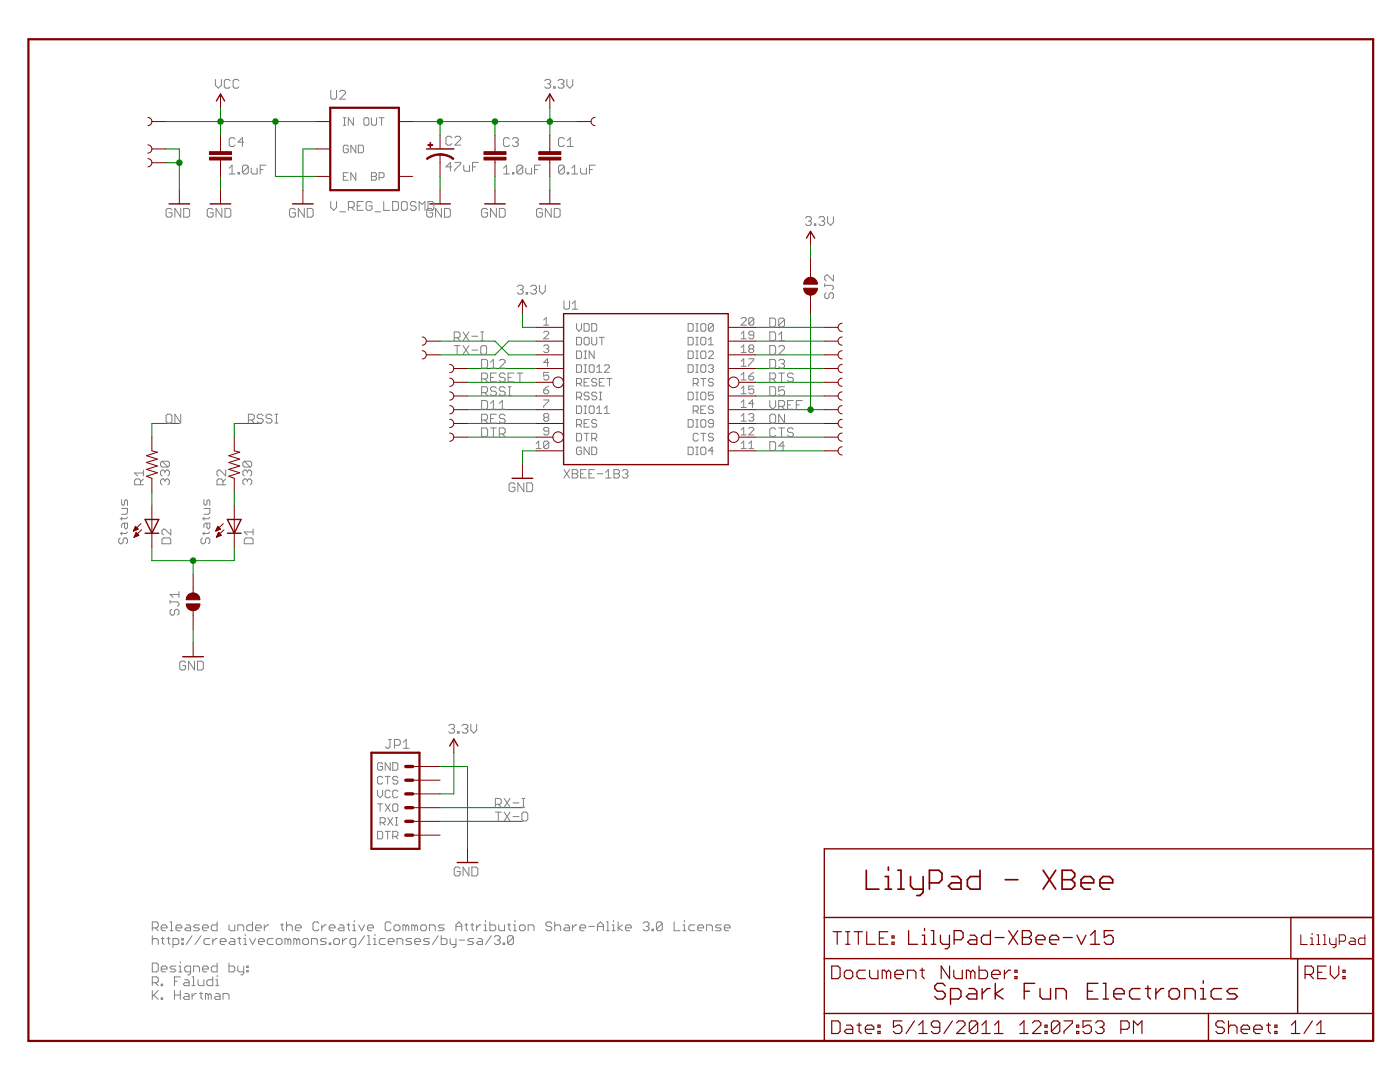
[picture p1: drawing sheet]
<svg xmlns="http://www.w3.org/2000/svg" width="279mm" height="216mm" viewBox="0 0 279 216" stroke-linecap="round" stroke-linejoin="round" font-family="sans-serif">
<g fill="#008000" stroke="#008000" stroke-width=".2">
<path d="M109.7 35.2v2.8z"/>
<path d="M87.8 35.2v2.8z"/>
<path d="M98.8 35.2v2.8z"/>
<path d="M38.5 125.6v2.7z"/>
<path d="M44 35.2v2.8z"/>
<path d="M60.5 29.7h2.7z"/>
<path d="M60.5 29.7v8.3z"/>
<path d="M104.3 90h2.7z"/>
<path d="M104.3 90v2.7z"/>
<path d="M87.8 153h5.5z"/>
<path d="M93.3 153v16.4z"/>
<path d="M35.8 32.5v5.5z"/>
<path d="M35.8 29.7v2.8z"/>
<path d="M33.1 29.7h2.7z"/>
<path d="M33.1 32.5h2.7z"/>
<path d="M55 35.2h8.2z"/>
<path d="M55 24.3v10.9z"/>
<path d="M55 24.3h8.2z"/>
<path d="M44 21.5v2.8z"/>
<path d="M44 24.3v2.7z"/>
<path d="M44 24.3h11z"/>
<path d="M33.1 24.3h10.9z"/>
<path d="M30.3 98.2v2.7z"/>
<path d="M46.8 98.2v2.7z"/>
<path d="M30.3 109.1v2.8z"/>
<path d="M30.3 111.9h8.2z"/>
<path d="M38.5 111.9v2.7z"/>
<path d="M46.8 109.1v2.8z"/>
<path d="M38.5 111.9h8.3z"/>
<path d="M82.4 24.3h5.4z"/>
<path d="M87.8 24.3v2.7z"/>
<path d="M87.8 24.3h11z"/>
<path d="M98.8 24.3v2.7z"/>
<path d="M98.8 24.3h10.9z"/>
<path d="M109.7 24.3v2.7z"/>
<path d="M109.7 21.5v2.8z"/>
<path d="M109.7 24.3h5.5z"/>
<path d="M104.3 65.3h2.7z"/>
<path d="M104.3 62.6v2.7z"/>
<path d="M87.8 158.4h2.8z"/>
<path d="M90.6 150.2v8.2z"/>
<path d="M161.8 48.9v2.7z"/>
<path d="M87.8 161.2h16.5z"/>
<path d="M101.5 70.8h5.5z"/>
<path d="M98.8 68.1l2.7 2.7z"/>
<path d="M87.8 68.1h11z"/>
<path d="M87.8 163.9h16.5z"/>
<path d="M101.5 68.1h5.5z"/>
<path d="M101.5 68.1l-2.7 2.7z"/>
<path d="M87.8 70.8h11z"/>
<path d="M93.3 73.5h13.7z"/>
<path d="M93.3 76.3h13.7z"/>
<path d="M93.3 81.7h13.7z"/>
<path d="M93.3 84.5h13.7z"/>
<path d="M93.3 87.2h13.7z"/>
<path d="M150.8 90h13.7z"/>
<path d="M150.8 87.2h13.7z"/>
<path d="M150.8 79h13.7z"/>
<path d="M150.8 76.3h13.7z"/>
<path d="M150.8 73.5h13.7z"/>
<path d="M150.8 70.8h13.7z"/>
<path d="M150.8 68.1h13.7z"/>
<path d="M150.8 65.3h13.7z"/>
<path d="M93.3 79h13.7z"/>
<path d="M46.8 84.5v2.7z"/>
<path d="M46.8 84.5h5.4z"/>
<path d="M150.8 84.5h13.7z"/>
<path d="M30.3 84.5v2.7z"/>
<path d="M30.3 84.5h5.5z"/>
<path d="M161.8 81.7h2.7z"/>
<path d="M150.8 81.7h11z"/>
<path d="M161.8 62.6v19.1z"/>
<circle cx="35.8" cy="32.5" r=".55"/>
<circle cx="55" cy="24.3" r=".55"/>
<circle cx="44" cy="24.3" r=".55"/>
<circle cx="38.5" cy="111.9" r=".55"/>
<circle cx="87.8" cy="24.3" r=".55"/>
<circle cx="98.8" cy="24.3" r=".55"/>
<circle cx="109.7" cy="24.3" r=".55"/>
<circle cx="161.8" cy="81.7" r=".55"/>
</g>
<g fill="#800000" stroke="#800000" stroke-width=".34">
<path d="M172.9 173.7v3.7z"/>
<path d="M172.9 177.4h2.5z"/>
<path d="M176.7 174.9h.6z"/>
<path d="M177.3 174.9v2.5z"/>
<path d="M176.7 177.4h1.2z"/>
<path d="M177.3 173v.7z"/>
<path d="M179.2 173.7h.6z"/>
<path d="M179.8 173.7v3.7z"/>
<path d="M179.2 177.4h1.2z"/>
<path d="M181.7 174.9v1.9z"/>
<path d="M181.7 176.8l.6 .6z"/>
<path d="M182.3 177.4h1.9z"/>
<path d="M184.2 174.9v3.2z"/>
<path d="M184.2 178.1l-.6 .6z"/>
<path d="M183 178.7h.6z"/>
<path d="M185.5 173.7v3.7z"/>
<path d="M185.5 173.7h1.9z"/>
<path d="M187.4 173.7l.6 .6z"/>
<path d="M188 174.3v1.2z"/>
<path d="M188 175.5l-.6 .7z"/>
<path d="M185.5 176.2h1.9z"/>
<path d="M189.9 174.9h1.3z"/>
<path d="M191.2 174.9l.6 .6z"/>
<path d="M191.8 175.5v1.9z"/>
<path d="M189.9 177.4h1.9z"/>
<path d="M189.3 176.8l.6 .6z"/>
<path d="M189.3 176.8l.6-.6z"/>
<path d="M189.9 176.2h1.9z"/>
<path d="M195.6 173.7v3.7z"/>
<path d="M193.7 177.4h1.9z"/>
<path d="M193.1 176.8l.6 .6z"/>
<path d="M193.1 175.5v1.3z"/>
<path d="M193.7 174.9l-.6 .6z"/>
<path d="M193.7 174.9h1.9z"/>
<path d="M200.6 175.5h2.5z"/>
<path d="M208.2 173.7l2.5 3.7z"/>
<path d="M210.7 173.7l-2.5 3.7z"/>
<path d="M212 173.7v3.7z"/>
<path d="M212 173.7h1.8z"/>
<path d="M213.8 173.7l.7 .6z"/>
<path d="M214.5 174.3v.6z"/>
<path d="M214.5 174.9l-.7 .6z"/>
<path d="M213.8 175.5l.7 .7z"/>
<path d="M214.5 176.2v.6z"/>
<path d="M214.5 176.8l-.7 .6z"/>
<path d="M212 177.4h1.8z"/>
<path d="M212 175.5h1.8z"/>
<path d="M216.4 177.4h1.2z"/>
<path d="M215.8 176.8l.6 .6z"/>
<path d="M215.8 175.5v1.3z"/>
<path d="M215.8 175.5l.6-.6z"/>
<path d="M216.4 174.9h1.2z"/>
<path d="M217.6 174.9l.7 .6z"/>
<path d="M218.3 175.5v.7z"/>
<path d="M215.8 176.2h2.5z"/>
<path d="M220.2 177.4h1.2z"/>
<path d="M219.5 176.8l.7 .6z"/>
<path d="M219.5 175.5v1.3z"/>
<path d="M219.5 175.5l.7-.6z"/>
<path d="M220.2 174.9h1.2z"/>
<path d="M221.4 174.9l.7 .6z"/>
<path d="M222.1 175.5v.7z"/>
<path d="M219.5 176.2h2.6z"/>
</g>
<g fill="#800000" stroke="#800000" stroke-width=".28">
<path d="M188.1 196.2l.5 .5z"/>
<path d="M187.1 196.2h1z"/>
<path d="M186.5 196.7l.6-.5z"/>
<path d="M186.5 196.7v.6z"/>
<path d="M186.5 197.3l.6 .5z"/>
<path d="M187.1 197.8h1z"/>
<path d="M188.1 197.8l.5 .5z"/>
<path d="M188.6 198.3v.5z"/>
<path d="M188.6 198.8l-.5 .5z"/>
<path d="M187.1 199.3h1z"/>
<path d="M186.5 198.8l.6 .5z"/>
<path d="M189.7 197.3v3.1z"/>
<path d="M189.7 197.3h1.6z"/>
<path d="M191.3 197.3l.5 .5z"/>
<path d="M191.8 197.8v1z"/>
<path d="M191.8 198.8l-.5 .5z"/>
<path d="M189.7 199.3h1.6z"/>
<path d="M193.4 197.3h1z"/>
<path d="M194.4 197.3l.5 .5z"/>
<path d="M194.9 197.8v1.5z"/>
<path d="M193.4 199.3h1.5z"/>
<path d="M192.8 198.8l.6 .5z"/>
<path d="M192.8 198.8l.6-.5z"/>
<path d="M193.4 198.3h1.5z"/>
<path d="M196 197.3v2z"/>
<path d="M196 198.3l1.1-1z"/>
<path d="M197.1 197.3h.5z"/>
<path d="M198.6 196.2v3.1z"/>
<path d="M198.6 198.3l1.6 1z"/>
<path d="M198.6 198.3l1.6-1z"/>
<path d="M204.4 196.2v3.1z"/>
<path d="M204.4 196.2h2.1z"/>
<path d="M204.4 197.8h1.1z"/>
<path d="M207.6 197.3v1.5z"/>
<path d="M207.6 198.8l.5 .5z"/>
<path d="M208.1 199.3h1.6z"/>
<path d="M209.7 197.3v2z"/>
<path d="M210.7 197.3v2z"/>
<path d="M210.7 197.3h1.6z"/>
<path d="M212.3 197.3l.5 .5z"/>
<path d="M212.8 197.8v1.5z"/>
<path d="M217 196.2h2.1z"/>
<path d="M217 196.2v3.1z"/>
<path d="M217 199.3h2.1z"/>
<path d="M217 197.8h1.1z"/>
<path d="M220.2 196.2h.5z"/>
<path d="M220.7 196.2v3.1z"/>
<path d="M220.2 199.3h1z"/>
<path d="M222.8 199.3h1z"/>
<path d="M222.3 198.8l.5 .5z"/>
<path d="M222.3 197.8v1z"/>
<path d="M222.3 197.8l.5-.5z"/>
<path d="M222.8 197.3h1z"/>
<path d="M223.8 197.3l.6 .5z"/>
<path d="M224.4 197.8v.5z"/>
<path d="M222.3 198.3h2.1z"/>
<path d="M226 197.3h1.5z"/>
<path d="M226 197.3l-.6 .5z"/>
<path d="M225.4 197.8v1z"/>
<path d="M225.4 198.8l.6 .5z"/>
<path d="M226 199.3h1.5z"/>
<path d="M229.1 196.7v2.1z"/>
<path d="M229.1 198.8l.5 .5z"/>
<path d="M228.6 197.3h1z"/>
<path d="M230.7 197.3v2z"/>
<path d="M231.7 197.3l-1 1z"/>
<path d="M231.7 197.3h.5z"/>
<path d="M233.8 199.3h1.1z"/>
<path d="M234.9 199.3l.5-.5z"/>
<path d="M235.4 197.8v1z"/>
<path d="M234.9 197.3l.5 .5z"/>
<path d="M233.8 197.3h1.1z"/>
<path d="M233.8 197.3l-.5 .5z"/>
<path d="M233.3 197.8v1z"/>
<path d="M233.3 198.8l.5 .5z"/>
<path d="M236.5 197.3v2z"/>
<path d="M236.5 197.3h1.5z"/>
<path d="M238 197.3l.5 .5z"/>
<path d="M238.5 197.8v1.5z"/>
<path d="M239.6 197.3h.5z"/>
<path d="M240.1 197.3v2z"/>
<path d="M239.6 199.3h1z"/>
<path d="M240.1 195.7v.5z"/>
<path d="M242.2 197.3h1.6z"/>
<path d="M242.2 197.3l-.5 .5z"/>
<path d="M241.7 197.8v1z"/>
<path d="M241.7 198.8l.5 .5z"/>
<path d="M242.2 199.3h1.6z"/>
<path d="M244.9 199.3h1.5z"/>
<path d="M246.4 199.3l.6-.5z"/>
<path d="M246.4 198.3l.6 .5z"/>
<path d="M245.4 198.3h1z"/>
<path d="M244.9 197.8l.5 .5z"/>
<path d="M244.9 197.8l.5-.5z"/>
<path d="M245.4 197.3h1.6z"/>
<path d="M164.5 207.7h76.7z"/>
<path d="M259 191.3h15z"/>
<path d="M164.5 202.2v5.5z"/>
<path d="M164.5 202.2h76.7z"/>
<path d="M164.5 191.3v10.9z"/>
<path d="M274 191.3v10.9z"/>
<path d="M241.2 202.2v5.5z"/>
<path d="M241.2 202.2h17.8z"/>
<path d="M241.2 207.7h32.8z"/>
<path d="M259 191.3v10.9z"/>
<path d="M164.5 191.3h94.5z"/>
<path d="M259 202.2h15z"/>
<path d="M274 202.2v5.5z"/>
<path d="M164.5 183.1v8.2z"/>
<path d="M164.5 169.4h109.5z"/>
<path d="M274 169.4v13.7z"/>
<path d="M164.5 183.1h109.5z"/>
<path d="M164.5 169.4v13.7z"/>
<path d="M274 183.1v8.2z"/>
<path d="M31.7 103.7l-1.4 2.7z"/>
<path d="M29 103.7l1.3 2.7z"/>
<path d="M30.3 106.4h1.4z"/>
<path d="M29 106.4h1.3z"/>
<path d="M30.3 103.7h1.4z"/>
<path d="M29 103.7h1.3z"/>
<path d="M36.5 131h4.1z"/>
<path d="M107.7 40.7h4.1z"/>
<path d="M102.2 95.4h4.1z"/>
<path d="M85.1 29.7h5.5z"/>
<path d="M96.7 40.7h4.1z"/>
<path d="M85.8 40.7h4.1z"/>
<path d="M112.5 62.6h32.8z"/>
<path d="M145.3 62.6v30.1z"/>
<path d="M112.5 92.7h32.8z"/>
<path d="M112.5 62.6v30.1z"/>
<path d="M48.1 103.7l-1.3 2.7z"/>
<path d="M45.4 103.7l1.4 2.7z"/>
<path d="M46.8 106.4h1.3z"/>
<path d="M45.4 106.4h1.4z"/>
<path d="M46.8 103.7h1.3z"/>
<path d="M45.4 103.7h1.4z"/>
<path d="M42 40.7h4.1z"/>
<path d="M58.4 40.7h4.1z"/>
<path d="M44 18.8l.8 1.4z"/>
<path d="M44 18.8l-.8 1.4z"/>
<path d="M109.7 18.8l.9 1.4z"/>
<path d="M109.7 18.8l-.8 1.4z"/>
<path d="M33.7 40.7h4.1z"/>
<path d="M104.3 59.8l.8 1.4z"/>
<path d="M104.3 59.8l-.9 1.4z"/>
<path d="M257.6 183.1v8.2z"/>
<path d="M257.6 191.3h16.4z"/>
<path d="M257.6 183.1h16.4z"/>
<path d="M90.6 147.5l.8 1.3z"/>
<path d="M90.6 147.5l-.9 1.3z"/>
<path d="M91.2 172.1h4.2z"/>
<path d="M161.8 46.2l.8 1.3z"/>
<path d="M161.8 46.2l-.8 1.3z"/>
</g>
<g fill="#800000" stroke="#800000" stroke-width=".44">
<path d="M5.7 7.8h268.3z"/>
<path d="M274 7.8v199.9z"/>
<path d="M5.7 7.8v199.9z"/>
<path d="M5.7 207.7h268.3z"/>
<path d="M65.9 38h13.7z"/>
<path d="M79.6 21.5v16.5z"/>
<path d="M65.9 21.5h13.7z"/>
<path d="M65.9 21.5v16.5z"/>
<path d="M74.1 169.4h9.6z"/>
<path d="M74.1 150.2v19.2z"/>
<path d="M83.7 150.2v19.2z"/>
<path d="M74.1 150.2h9.6z"/>
</g>
<g fill="#800000" stroke="#800000" stroke-width=".23">
<path d="M166 203.7v2.5z"/>
<path d="M166 206.2h1.2z"/>
<path d="M167.2 206.2l.5-.4z"/>
<path d="M167.7 204.1v1.7z"/>
<path d="M167.2 203.7l.5 .4z"/>
<path d="M166 203.7h1.2z"/>
<path d="M168.9 204.6h.9z"/>
<path d="M169.8 204.6l.4 .4z"/>
<path d="M170.2 205v1.2z"/>
<path d="M168.9 206.2h1.3z"/>
<path d="M168.5 205.8l.4 .4z"/>
<path d="M168.5 205.8l.4-.4z"/>
<path d="M168.9 205.4h1.3z"/>
<path d="M171.4 204.1v1.7z"/>
<path d="M171.4 205.8l.5 .4z"/>
<path d="M171 204.6h.9z"/>
<path d="M173.1 206.2h.9z"/>
<path d="M172.7 205.8l.4 .4z"/>
<path d="M172.7 205v.8z"/>
<path d="M172.7 205l.4-.4z"/>
<path d="M173.1 204.6h.9z"/>
<path d="M174 204.6l.4 .4z"/>
<path d="M174.4 205v.4z"/>
<path d="M172.7 205.4h1.7z"/>
<path d="M175.2 204.6h.4z"/>
<path d="M175.6 204.6v.4z"/>
<path d="M175.2 205h.4z"/>
<path d="M175.2 204.6v.4z"/>
<path d="M175.2 205.8h.4z"/>
<path d="M175.6 205.8v.4z"/>
<path d="M175.2 206.2h.4z"/>
<path d="M175.2 205.8v.4z"/>
<path d="M178.3 203.7h1.7z"/>
<path d="M178.3 203.7v1.3z"/>
<path d="M178.3 205l.9-.4z"/>
<path d="M179.2 204.6h.4z"/>
<path d="M179.6 204.6l.4 .4z"/>
<path d="M180 205v.8z"/>
<path d="M180 205.8l-.4 .4z"/>
<path d="M178.7 206.2h.9z"/>
<path d="M178.3 205.8l.4 .4z"/>
<path d="M182.5 203.7l-1.7 2.5z"/>
<path d="M183.3 204.6l.9-.9z"/>
<path d="M184.2 203.7v2.5z"/>
<path d="M183.3 206.2h1.7z"/>
<path d="M185.9 205.8l.4 .4z"/>
<path d="M186.3 206.2h.8z"/>
<path d="M187.6 205.8l-.5 .4z"/>
<path d="M187.6 204.1v1.7z"/>
<path d="M187.1 203.7l.5 .4z"/>
<path d="M186.3 203.7h.8z"/>
<path d="M186.3 203.7l-.4 .4z"/>
<path d="M185.9 204.1v.5z"/>
<path d="M185.9 204.6l.4 .4z"/>
<path d="M186.3 205h1.3z"/>
<path d="M190.1 203.7l-1.7 2.5z"/>
<path d="M190.9 206.2h1.7z"/>
<path d="M190.9 206.2l1.7-1.6z"/>
<path d="M192.6 204.1v.5z"/>
<path d="M192.2 203.7l.4 .4z"/>
<path d="M191.3 203.7h.9z"/>
<path d="M191.3 203.7l-.4 .4z"/>
<path d="M193.4 204.1v1.7z"/>
<path d="M193.8 203.7l-.4 .4z"/>
<path d="M193.8 203.7h.9z"/>
<path d="M194.7 203.7l.4 .4z"/>
<path d="M195.1 204.1v1.7z"/>
<path d="M195.1 205.8l-.4 .4z"/>
<path d="M193.8 206.2h.9z"/>
<path d="M193.4 205.8l.4 .4z"/>
<path d="M193.4 205.8l1.7-1.7z"/>
<path d="M196.8 203.7l-.8 .9z"/>
<path d="M196.8 203.7v2.5z"/>
<path d="M196 206.2h1.6z"/>
<path d="M199.3 203.7l-.8 .9z"/>
<path d="M199.3 203.7v2.5z"/>
<path d="M198.5 206.2h1.7z"/>
<path d="M203.5 204.6l.9-.9z"/>
<path d="M204.4 203.7v2.5z"/>
<path d="M203.5 206.2h1.7z"/>
<path d="M206 206.2h1.7z"/>
<path d="M206 206.2l1.7-1.6z"/>
<path d="M207.7 204.1v.5z"/>
<path d="M207.3 203.7l.4 .4z"/>
<path d="M206.5 203.7h.8z"/>
<path d="M206.5 203.7l-.5 .4z"/>
<path d="M208.6 204.6h.4z"/>
<path d="M209 204.6v.4z"/>
<path d="M208.6 205h.4z"/>
<path d="M208.6 204.6v.4z"/>
<path d="M208.6 205.8h.4z"/>
<path d="M209 205.8v.4z"/>
<path d="M208.6 206.2h.4z"/>
<path d="M208.6 205.8v.4z"/>
<path d="M209.8 204.1v1.7z"/>
<path d="M209.8 204.1l.4-.4z"/>
<path d="M210.2 203.7h.9z"/>
<path d="M211.1 203.7l.4 .4z"/>
<path d="M211.5 204.1v1.7z"/>
<path d="M211.5 205.8l-.4 .4z"/>
<path d="M210.2 206.2h.9z"/>
<path d="M209.8 205.8l.4 .4z"/>
<path d="M209.8 205.8l1.7-1.7z"/>
<path d="M212.3 203.7h1.7z"/>
<path d="M214 203.7v.4z"/>
<path d="M214 204.1l-1.7 1.7z"/>
<path d="M212.3 205.8v.4z"/>
<path d="M214.9 204.6h.4z"/>
<path d="M215.3 204.6v.4z"/>
<path d="M214.9 205h.4z"/>
<path d="M214.9 204.6v.4z"/>
<path d="M214.9 205.8h.4z"/>
<path d="M215.3 205.8v.4z"/>
<path d="M214.9 206.2h.4z"/>
<path d="M214.9 205.8v.4z"/>
<path d="M216.1 203.7h1.7z"/>
<path d="M216.1 203.7v1.3z"/>
<path d="M216.1 205l.9-.4z"/>
<path d="M217 204.6h.4z"/>
<path d="M217.4 204.6l.4 .4z"/>
<path d="M217.8 205v.8z"/>
<path d="M217.8 205.8l-.4 .4z"/>
<path d="M216.5 206.2h.9z"/>
<path d="M216.1 205.8l.4 .4z"/>
<path d="M218.7 204.1l.4-.4z"/>
<path d="M219.1 203.7h.8z"/>
<path d="M219.9 203.7l.4 .4z"/>
<path d="M220.3 204.1v.5z"/>
<path d="M220.3 204.6l-.4 .4z"/>
<path d="M219.5 205h.4z"/>
<path d="M219.9 205l.4 .4z"/>
<path d="M220.3 205.4v.4z"/>
<path d="M220.3 205.8l-.4 .4z"/>
<path d="M219.1 206.2h.8z"/>
<path d="M218.7 205.8l.4 .4z"/>
<path d="M223.7 203.7v2.5z"/>
<path d="M223.7 203.7h1.3z"/>
<path d="M225 203.7l.4 .4z"/>
<path d="M225.4 204.1v.9z"/>
<path d="M225.4 205l-.4 .4z"/>
<path d="M223.7 205.4h1.3z"/>
<path d="M226.2 203.7v2.5z"/>
<path d="M226.2 203.7l.9 .9z"/>
<path d="M227.1 204.6l.8-.9z"/>
<path d="M227.9 203.7v2.5z"/>
<path d="M243.9 203.7l.4 .4z"/>
<path d="M243.1 203.7h.8z"/>
<path d="M243.1 203.7l-.4 .4z"/>
<path d="M242.7 204.1v.5z"/>
<path d="M242.7 204.6l.4 .4z"/>
<path d="M243.1 205h.8z"/>
<path d="M243.9 205l.4 .4z"/>
<path d="M244.3 205.4v.4z"/>
<path d="M244.3 205.8l-.4 .4z"/>
<path d="M243.1 206.2h.8z"/>
<path d="M242.7 205.8l.4 .4z"/>
<path d="M245.2 203.7v2.5z"/>
<path d="M245.2 205l.4-.4z"/>
<path d="M245.6 204.6h.8z"/>
<path d="M246.4 204.6l.5 .4z"/>
<path d="M246.9 205v1.2z"/>
<path d="M248.1 206.2h.9z"/>
<path d="M247.7 205.8l.4 .4z"/>
<path d="M247.7 205v.8z"/>
<path d="M247.7 205l.4-.4z"/>
<path d="M248.1 204.6h.9z"/>
<path d="M249 204.6l.4 .4z"/>
<path d="M249.4 205v.4z"/>
<path d="M247.7 205.4h1.7z"/>
<path d="M250.6 206.2h.9z"/>
<path d="M250.2 205.8l.4 .4z"/>
<path d="M250.2 205v.8z"/>
<path d="M250.2 205l.4-.4z"/>
<path d="M250.6 204.6h.9z"/>
<path d="M251.5 204.6l.4 .4z"/>
<path d="M251.9 205v.4z"/>
<path d="M250.2 205.4h1.7z"/>
<path d="M253.2 204.1v1.7z"/>
<path d="M253.2 205.8l.4 .4z"/>
<path d="M252.8 204.6h.8z"/>
<path d="M254.4 204.6h.4z"/>
<path d="M254.8 204.6v.4z"/>
<path d="M254.4 205h.4z"/>
<path d="M254.4 204.6v.4z"/>
<path d="M254.4 205.8h.4z"/>
<path d="M254.8 205.8v.4z"/>
<path d="M254.4 206.2h.4z"/>
<path d="M254.4 205.8v.4z"/>
<path d="M258.6 203.7l-.9 .9z"/>
<path d="M258.6 203.7v2.5z"/>
<path d="M257.7 206.2h1.7z"/>
<path d="M261.9 203.7l-1.7 2.5z"/>
<path d="M262.8 204.6l.8-.9z"/>
<path d="M263.6 203.7v2.5z"/>
<path d="M262.8 206.2h1.6z"/>
<path d="M260.5 192.8v2.5z"/>
<path d="M260.5 192.8h1.2z"/>
<path d="M261.7 192.8l.4 .4z"/>
<path d="M262.1 193.2v.8z"/>
<path d="M262.1 194l-.4 .4z"/>
<path d="M260.5 194.4h1.2z"/>
<path d="M261.3 194.4l.8 .9z"/>
<path d="M263 192.8h1.7z"/>
<path d="M263 192.8v2.5z"/>
<path d="M263 195.3h1.7z"/>
<path d="M263 194h.8z"/>
<path d="M265.5 192.8v1.6z"/>
<path d="M265.5 194.4l.8 .9z"/>
<path d="M267.2 194.4l-.9 .9z"/>
<path d="M267.2 192.8v1.6z"/>
<path d="M268 193.6h.4z"/>
<path d="M268.4 193.6v.4z"/>
<path d="M268 194h.4z"/>
<path d="M268 193.6v.4z"/>
<path d="M268 194.9h.4z"/>
<path d="M268.4 194.9v.4z"/>
<path d="M268 195.3h.4z"/>
<path d="M268 194.9v.4z"/>
<path d="M167.1 185.9v2.5z"/>
<path d="M166.3 185.9h1.6z"/>
<path d="M168.8 188.4h.8z"/>
<path d="M169.2 185.9v2.5z"/>
<path d="M168.8 185.9h.8z"/>
<path d="M171.3 185.9v2.5z"/>
<path d="M170.5 185.9h1.6z"/>
<path d="M173 185.9v2.5z"/>
<path d="M173 188.4h1.7z"/>
<path d="M175.5 185.9h1.7z"/>
<path d="M175.5 185.9v2.5z"/>
<path d="M175.5 188.4h1.7z"/>
<path d="M175.5 187.2h.8z"/>
<path d="M178 186.8h.4z"/>
<path d="M178.4 186.8v.4z"/>
<path d="M178 187.2h.4z"/>
<path d="M178 186.8v.4z"/>
<path d="M178 188h.4z"/>
<path d="M178.4 188v.4z"/>
<path d="M178 188.4h.4z"/>
<path d="M178 188v.4z"/>
<path d="M166 192.8v2.5z"/>
<path d="M166 195.3h1.2z"/>
<path d="M167.2 195.3l.5-.4z"/>
<path d="M167.7 193.2v1.7z"/>
<path d="M167.2 192.8l.5 .4z"/>
<path d="M166 192.8h1.2z"/>
<path d="M168.9 195.3h.9z"/>
<path d="M169.8 195.3l.4-.4z"/>
<path d="M170.2 194v.9z"/>
<path d="M169.8 193.6l.4 .4z"/>
<path d="M168.9 193.6h.9z"/>
<path d="M168.9 193.6l-.4 .4z"/>
<path d="M168.5 194v.9z"/>
<path d="M168.5 194.9l.4 .4z"/>
<path d="M171.4 193.6h1.3z"/>
<path d="M171.4 193.6l-.4 .4z"/>
<path d="M171 194v.9z"/>
<path d="M171 194.9l.4 .4z"/>
<path d="M171.4 195.3h1.3z"/>
<path d="M173.5 193.6v1.3z"/>
<path d="M173.5 194.9l.5 .4z"/>
<path d="M174 195.3h1.2z"/>
<path d="M175.2 193.6v1.7z"/>
<path d="M176.1 193.6v1.7z"/>
<path d="M176.1 193.6h.4z"/>
<path d="M176.5 193.6l.4 .4z"/>
<path d="M176.9 194v1.3z"/>
<path d="M176.9 194l.4-.4z"/>
<path d="M177.3 193.6l.5 .4z"/>
<path d="M177.8 194v1.3z"/>
<path d="M179 195.3h.9z"/>
<path d="M178.6 194.9l.4 .4z"/>
<path d="M178.6 194v.9z"/>
<path d="M178.6 194l.4-.4z"/>
<path d="M179 193.6h.9z"/>
<path d="M179.9 193.6l.4 .4z"/>
<path d="M180.3 194v.4z"/>
<path d="M178.6 194.4h1.7z"/>
<path d="M181.1 193.6v1.7z"/>
<path d="M181.1 193.6h1.3z"/>
<path d="M182.4 193.6l.4 .4z"/>
<path d="M182.8 194v1.3z"/>
<path d="M184 193.2v1.7z"/>
<path d="M184 194.9l.5 .4z"/>
<path d="M183.6 193.6h.9z"/>
<path d="M187.8 192.8v2.5z"/>
<path d="M187.8 192.8l1.7 2.5z"/>
<path d="M189.5 192.8v2.5z"/>
<path d="M190.4 193.6v1.3z"/>
<path d="M190.4 194.9l.4 .4z"/>
<path d="M190.8 195.3h1.2z"/>
<path d="M192 193.6v1.7z"/>
<path d="M192.9 193.6v1.7z"/>
<path d="M192.9 193.6h.4z"/>
<path d="M193.3 193.6l.4 .4z"/>
<path d="M193.7 194v1.3z"/>
<path d="M193.7 194l.4-.4z"/>
<path d="M194.1 193.6l.5 .4z"/>
<path d="M194.6 194v1.3z"/>
<path d="M195.4 192.8v2.5z"/>
<path d="M195.4 195.3h1.3z"/>
<path d="M196.7 195.3l.4-.4z"/>
<path d="M197.1 194v.9z"/>
<path d="M196.7 193.6l.4 .4z"/>
<path d="M195.4 193.6h1.3z"/>
<path d="M198.3 195.3h.9z"/>
<path d="M197.9 194.9l.4 .4z"/>
<path d="M197.9 194v.9z"/>
<path d="M197.9 194l.4-.4z"/>
<path d="M198.3 193.6h.9z"/>
<path d="M199.2 193.6l.4 .4z"/>
<path d="M199.6 194v.4z"/>
<path d="M197.9 194.4h1.7z"/>
<path d="M200.4 193.6v1.7z"/>
<path d="M201.3 193.6l-.9 .8z"/>
<path d="M201.3 193.6h.4z"/>
<path d="M202.5 193.6h.5z"/>
<path d="M203 193.6v.4z"/>
<path d="M202.5 194h.5z"/>
<path d="M202.5 193.6v.4z"/>
<path d="M202.5 194.9h.5z"/>
<path d="M203 194.9v.4z"/>
<path d="M202.5 195.3h.5z"/>
<path d="M202.5 194.9v.4z"/>
</g>
<g fill="#800000" stroke="#800000" stroke-width=".25">
<path d="M181.3 185.7v2.7z"/>
<path d="M181.3 188.4h1.8z"/>
<path d="M184 186.6h.5z"/>
<path d="M184.5 186.6v1.8z"/>
<path d="M184 188.4h1z"/>
<path d="M184.5 185.3v.4z"/>
<path d="M185.9 185.7h.4z"/>
<path d="M186.3 185.7v2.7z"/>
<path d="M185.9 188.4h.9z"/>
<path d="M187.7 186.6v1.4z"/>
<path d="M187.7 188l.4 .4z"/>
<path d="M188.1 188.4h1.4z"/>
<path d="M189.5 186.6v2.3z"/>
<path d="M189.5 188.9l-.5 .4z"/>
<path d="M188.6 189.3h.4z"/>
<path d="M190.4 185.7v2.7z"/>
<path d="M190.4 185.7h1.4z"/>
<path d="M191.8 185.7l.4 .5z"/>
<path d="M192.2 186.2v.9z"/>
<path d="M192.2 187.1l-.4 .4z"/>
<path d="M190.4 187.5h1.4z"/>
<path d="M193.6 186.6h.9z"/>
<path d="M194.5 186.6l.4 .5z"/>
<path d="M194.9 187.1v1.3z"/>
<path d="M193.6 188.4h1.3z"/>
<path d="M193.1 188l.5 .4z"/>
<path d="M193.1 188l.5-.5z"/>
<path d="M193.6 187.5h1.3z"/>
<path d="M197.7 185.7v2.7z"/>
<path d="M196.3 188.4h1.4z"/>
<path d="M195.9 188l.4 .4z"/>
<path d="M195.9 187.1v.9z"/>
<path d="M196.3 186.6l-.4 .5z"/>
<path d="M196.3 186.6h1.4z"/>
<path d="M198.6 187.1h1.8z"/>
<path d="M201.3 185.7l1.8 2.7z"/>
<path d="M203.1 185.7l-1.8 2.7z"/>
<path d="M204 185.7v2.7z"/>
<path d="M204 185.7h1.4z"/>
<path d="M205.4 185.7l.4 .5z"/>
<path d="M205.8 186.2v.4z"/>
<path d="M205.8 186.6l-.4 .5z"/>
<path d="M205.4 187.1l.4 .4z"/>
<path d="M205.8 187.5v.5z"/>
<path d="M205.8 188l-.4 .4z"/>
<path d="M204 188.4h1.4z"/>
<path d="M204 187.1h1.4z"/>
<path d="M207.2 188.4h.9z"/>
<path d="M206.8 188l.4 .4z"/>
<path d="M206.8 187.1v.9z"/>
<path d="M207.2 186.6l-.4 .5z"/>
<path d="M207.2 186.6h.9z"/>
<path d="M208.1 186.6l.5 .5z"/>
<path d="M208.6 187.1v.4z"/>
<path d="M206.8 187.5h1.8z"/>
<path d="M209.9 188.4h.9z"/>
<path d="M209.5 188l.4 .4z"/>
<path d="M209.5 187.1v.9z"/>
<path d="M209.5 187.1l.4-.5z"/>
<path d="M209.9 186.6h.9z"/>
<path d="M210.8 186.6l.5 .5z"/>
<path d="M211.3 187.1v.4z"/>
<path d="M209.5 187.5h1.8z"/>
<path d="M212.2 187.1h1.8z"/>
<path d="M214.9 186.6l.9 1.8z"/>
<path d="M216.7 186.6l-.9 1.8z"/>
<path d="M218.5 185.7l-.9 .9z"/>
<path d="M218.5 185.7v2.7z"/>
<path d="M217.6 188.4h1.9z"/>
<path d="M220.4 185.7h1.8z"/>
<path d="M220.4 185.7v1.4z"/>
<path d="M220.4 187.1l.9-.5z"/>
<path d="M221.3 186.6h.4z"/>
<path d="M221.7 186.6l.5 .5z"/>
<path d="M222.2 187.1v.9z"/>
<path d="M222.2 188l-.5 .4z"/>
<path d="M220.8 188.4h.9z"/>
<path d="M220.4 188l.4 .4z"/>
</g>
<g fill="#800000" stroke="#800000" stroke-width=".2">
<path d="M164.5 76.3h2.7z"/>
<path d="M164.5 73.5h2.7z"/>
<path d="M164.5 70.8h2.7z"/>
<path d="M164.5 68.1h2.7z"/>
<path d="M164.5 65.3h2.7z"/>
<path d="M30.3 24.3h2.8z"/>
<path d="M30.3 29.7h2.8z"/>
<path d="M164.5 90h2.7z"/>
<path d="M164.5 87.2h2.7z"/>
<path d="M164.5 84.5h2.7z"/>
<path d="M164.5 81.7h2.7z"/>
<path d="M90.6 84.5h2.7z"/>
<path d="M90.6 81.7h2.7z"/>
<path d="M90.6 73.5h2.7z"/>
<path d="M85.1 70.8h2.7z"/>
<path d="M85.1 68.1h2.7z"/>
<path d="M30.3 32.5h2.8z"/>
<path d="M115.2 24.3h2.7z"/>
<path d="M90.6 87.2h2.7z"/>
<path d="M30.3 106.4v2.7z"/>
<path d="M30.3 100.9v2.8z"/>
<path d="M30.3 103.7v2.7z"/>
<path d="M28.1 104.5l-1.5 1.5z"/>
<path d="M28.3 105.7l-1.5 1.5z"/>
<path d="M27 105l-.4 1z"/>
<path d="M27 105l.6 .6z"/>
<path d="M26.6 106l1-.4z"/>
<path d="M26.7 105.9h.2z"/>
<path d="M26.7 105.7h.5z"/>
<path d="M26.8 105.6h.7z"/>
<path d="M26.8 105.5h.7z"/>
<path d="M26.9 105.3h.4z"/>
<path d="M26.9 105.2h.3z"/>
<path d="M27.2 106.3l-.4 .9z"/>
<path d="M27.2 106.3l.5 .5z"/>
<path d="M26.8 107.2l.9-.4z"/>
<path d="M26.8 107.1h.3z"/>
<path d="M26.9 106.9h.5z"/>
<path d="M26.9 106.8h.8z"/>
<path d="M27 106.7h.6z"/>
<path d="M27.1 106.5h.4z"/>
<path d="M27.1 106.4h.2z"/>
<path d="M30.3 87.2v2.8z"/>
<path d="M30.3 95.4v2.8z"/>
<path d="M29.2 95l1.1 .4z"/>
<path d="M29.2 95l2.2-.7z"/>
<path d="M29.2 93.7l2.2 .6z"/>
<path d="M29.2 93.7l2.2-.7z"/>
<path d="M29.2 92.3l2.2 .7z"/>
<path d="M29.2 92.3l2.2-.7z"/>
<path d="M29.2 90.9l2.2 .7z"/>
<path d="M29.2 90.9l2.2-.7z"/>
<path d="M30.3 90l1.1 .2z"/>
<path d="M38.5 128.3v2.7z"/>
<path d="M109.7 27v2.7z"/>
<path d="M109.7 32.5v2.7z"/>
<path d="M109.7 29.7v.6z"/>
<path d="M109.7 31.9v.6z"/>
<path d="M109.7 38v2.7z"/>
<path d="M90.6 79h2.7z"/>
<path d="M90.6 76.3h2.7z"/>
<path d="M104.3 92.7v2.7z"/>
<path d="M164.5 79h2.7z"/>
<path d="M87.8 30.8v1.7z"/>
<path d="M87.8 27v2.7z"/>
<path d="M87.8 32.5v2.7z"/>
<path d="M98.8 27v2.7z"/>
<path d="M98.8 32.5v2.7z"/>
<path d="M98.8 29.7v.6z"/>
<path d="M98.8 31.9v.6z"/>
<path d="M98.8 38v2.7z"/>
<path d="M87.8 38v2.7z"/>
<path d="M107 65.3h5.5z"/>
<path d="M107 68.1h5.5z"/>
<path d="M107 70.8h5.5z"/>
<path d="M107 73.5h5.5z"/>
<path d="M107 76.3h3.3z"/>
<path d="M107 79h5.5z"/>
<path d="M107 81.7h5.5z"/>
<path d="M107 84.5h5.5z"/>
<path d="M107 87.2h3.3z"/>
<path d="M107 90h5.5z"/>
<path d="M145.3 90h5.5z"/>
<path d="M147.5 87.2h3.3z"/>
<path d="M145.3 84.5h5.5z"/>
<path d="M145.3 81.7h5.5z"/>
<path d="M145.3 79h5.5z"/>
<path d="M147.5 76.3h3.3z"/>
<path d="M145.3 73.5h5.5z"/>
<path d="M145.3 70.8h5.5z"/>
<path d="M145.3 68.1h5.5z"/>
<path d="M145.3 65.3h5.5z"/>
<path d="M46.8 106.4v2.7z"/>
<path d="M46.8 100.9v2.8z"/>
<path d="M46.8 103.7v2.7z"/>
<path d="M44.6 104.5l-1.5 1.5z"/>
<path d="M43.2 107.2l1.5-1.5z"/>
<path d="M43.5 105l-.4 1z"/>
<path d="M43.5 105l.5 .6z"/>
<path d="M43.1 106l.9-.4z"/>
<path d="M43.1 105.9h.2z"/>
<path d="M43.2 105.7h.4z"/>
<path d="M43.2 105.6h.7z"/>
<path d="M43.3 105.5h.6z"/>
<path d="M43.3 105.3h.5z"/>
<path d="M43.4 105.2h.2z"/>
<path d="M43.6 106.3l-.4 .9z"/>
<path d="M43.6 106.3l.6 .5z"/>
<path d="M43.2 107.2l1-.4z"/>
<path d="M43.2 107.1h.3z"/>
<path d="M43.3 106.9h.6z"/>
<path d="M43.4 106.8h.8z"/>
<path d="M43.4 106.7h.6z"/>
<path d="M43.5 106.5h.4z"/>
<path d="M43.5 106.4h.3z"/>
<path d="M46.8 87.2v2.8z"/>
<path d="M46.8 95.4v2.8z"/>
<path d="M45.7 95l1.1 .4z"/>
<path d="M45.7 95l2.1-.7z"/>
<path d="M45.7 93.7l2.1 .6z"/>
<path d="M45.7 93.7l2.1-.7z"/>
<path d="M45.7 92.3l2.1 .7z"/>
<path d="M45.7 92.3l2.1-.7z"/>
<path d="M45.7 90.9l2.1 .7z"/>
<path d="M45.7 90.9l2.1-.7z"/>
<path d="M46.8 90l1 .2z"/>
<path d="M38.5 114.6v2.7z"/>
<path d="M38.5 122.8v2.8z"/>
<path d="M38.5 117.3v1z"/>
<path d="M38.5 121.9v.9z"/>
<path d="M63.2 24.3h2.7z"/>
<path d="M63.2 29.7h2.7z"/>
<path d="M79.6 24.3h2.8z"/>
<path d="M63.2 35.2h2.7z"/>
<path d="M79.6 35.2h2.8z"/>
<path d="M44 27v2.7z"/>
<path d="M44 32.5v2.7z"/>
<path d="M44 29.7v.6z"/>
<path d="M44 31.9v.6z"/>
<path d="M44 38v2.7z"/>
<path d="M60.5 38v2.7z"/>
<path d="M44 18.8v2.7z"/>
<path d="M109.7 18.8v2.7z"/>
<path d="M35.8 38v2.7z"/>
<path d="M104.3 59.8v2.8z"/>
<path d="M259.6 186.5v2z"/>
<path d="M259.6 188.5h1.3z"/>
<path d="M261.5 187.2h.4z"/>
<path d="M261.9 187.2v1.3z"/>
<path d="M261.5 188.5h.7z"/>
<path d="M261.9 186.2v.3z"/>
<path d="M262.8 186.5h.3z"/>
<path d="M263.1 186.5v2z"/>
<path d="M262.8 188.5h.6z"/>
<path d="M264.1 186.5h.3z"/>
<path d="M264.4 186.5v2z"/>
<path d="M264.1 188.5h.6z"/>
<path d="M265.4 187.2v.9z"/>
<path d="M265.4 188.1l.3 .4z"/>
<path d="M265.7 188.5h.9z"/>
<path d="M266.6 187.2v1.6z"/>
<path d="M266.6 188.8l-.3 .3z"/>
<path d="M266 189.1h.3z"/>
<path d="M267.3 186.5v2z"/>
<path d="M267.3 186.5h.9z"/>
<path d="M268.2 186.5l.3 .4z"/>
<path d="M268.5 186.9v.6z"/>
<path d="M268.5 187.5l-.3 .3z"/>
<path d="M267.3 187.8h.9z"/>
<path d="M269.5 187.2h.7z"/>
<path d="M270.2 187.2l.3 .3z"/>
<path d="M270.5 187.5v1z"/>
<path d="M269.5 188.5h1z"/>
<path d="M269.2 188.1l.3 .4z"/>
<path d="M269.2 188.1l.3-.3z"/>
<path d="M269.5 187.8h1z"/>
<path d="M272.4 186.5v2z"/>
<path d="M271.4 188.5h1z"/>
<path d="M271.1 188.1l.3 .4z"/>
<path d="M271.1 187.5v.6z"/>
<path d="M271.1 187.5l.3-.3z"/>
<path d="M271.4 187.2h1z"/>
<path d="M82.4 166.6h5.4z"/>
<path d="M82.4 163.9h5.4z"/>
<path d="M82.4 161.2h5.4z"/>
<path d="M82.4 158.4h5.4z"/>
<path d="M82.4 155.7h5.4z"/>
<path d="M82.4 153h5.4z"/>
<path d="M90.6 147.5v2.7z"/>
<path d="M93.3 169.4v2.7z"/>
<path d="M161.8 59.8v2.8z"/>
<path d="M161.8 51.6v2.8z"/>
<path d="M161.8 58.9v.9z"/>
<path d="M161.8 54.4v.9z"/>
<path d="M161.8 46.2v2.7z"/>
<path d="M87.8 30.7h.3a4.3 4.3 0 0 1 2.5 .9l-.2 .2a4 4 0 0 0-2.6-.9z" fill-rule="evenodd"/>
<path d="M85.1 31.6l1.3-.7 1.4-.2v.3l-1.1 .1-1.4 .7z" fill-rule="evenodd"/>
<path d="M37.5 118.7a1.38 1.38 0 0 1 1.5-.3 1.38 1.38 0 0 1 .9 1.3h-2.7v-.5z" fill-rule="evenodd"/>
<path d="M37.2 120.5h2.7a1.37 1.37 0 0 1-1.4 1.4 1.37 1.37 0 0 1-1.3-1.4z" fill-rule="evenodd"/>
<path d="M160.4 57.5h2.7a1.37 1.37 0 0 1-1.3 1.4 1.37 1.37 0 0 1-1.4-1.4z" fill-rule="evenodd"/>
<path d="M160.8 55.7a1.37 1.37 0 0 1 1.5-.3 1.37 1.37 0 0 1 .8 1.3h-2.7l.1-.5z" fill-rule="evenodd"/>
</g>
<g fill="none" stroke="#800000" stroke-width=".2">
<path d="M29.5 23.4a.83 .83 0 0 1 .8 .9 .83 .83 0 0 1-.8 .8M29.5 28.9a.81 .81 0 0 1 .8 .8 .81 .81 0 0 1-.8 .8M29.5 31.6a.83 .83 0 0 1 .8 .9 .83 .83 0 0 1-.8 .8M118.8 23.4a.83 .83 0 0 0-.8 .9 .83 .83 0 0 0 .8 .8M84.3 70a.83 .83 0 0 1 .8 .8 .83 .83 0 0 1-.8 .8M84.3 67.2a.81 .81 0 0 1 .8 .9 .81 .81 0 0 1-.8 .8M89.7 72.7a.83 .83 0 0 1 .9 .8 .83 .83 0 0 1-.9 .9M89.7 78.2a.83 .83 0 0 1 .9 .8 .83 .83 0 0 1-.9 .8M89.7 75.5a.81 .81 0 0 1 .9 .8 .81 .81 0 0 1-.9 .8M168.1 75.5a.81 .81 0 0 0-.8 .8 .81 .81 0 0 0 .8 .8M168.1 72.7a.83 .83 0 0 0-.8 .8 .83 .83 0 0 0 .8 .9M168.1 70a.83 .83 0 0 0-.9 .8 .83 .83 0 0 0 .9 .8"/>
<path d="M168.1 67.2a.81 .81 0 0 0-.8 .9 .81 .81 0 0 0 .8 .8M168.1 64.5a.83 .83 0 0 0-.8 .8 .83 .83 0 0 0 .8 .8M168.1 78.2a.83 .83 0 0 0-.9 .8 .83 .83 0 0 0 .9 .8M89.7 83.7a.83 .83 0 0 1 .9 .8 .83 .83 0 0 1-.9 .8M89.7 80.9a.81 .81 0 0 1 .9 .9 .81 .81 0 0 1-.9 .8M89.7 86.4a.83 .83 0 0 1 .9 .8 .83 .83 0 0 1-.9 .9M168.1 89.2a.81 .81 0 0 0-.8 .8 .81 .81 0 0 0 .8 .8M168.1 86.4a.83 .83 0 0 0-.8 .8 .83 .83 0 0 0 .8 .9M168.1 83.7a.83 .83 0 0 0-.9 .8 .83 .83 0 0 0 .9 .8M168.1 80.9a.81 .81 0 0 0-.8 .9 .81 .81 0 0 0 .8 .8"/>
<circle cx="111.4" cy="76.3" r="1.06"/>
<circle cx="146.4" cy="76.3" r="1.06"/>
<circle cx="111.4" cy="87.2" r="1.06"/>
<circle cx="146.4" cy="87.2" r="1.06"/>
</g>
<g fill="#800000" stroke="#800000" stroke-width=".2">
<path d="M107.5 31.4h4.4v.5h-4.4z"/>
<path d="M107.5 30.3h4.4v.5h-4.4z"/>
<path d="M85.4 28.9h1v.1h-1z"/>
<path d="M85.8 28.4h.1v1h-.1z"/>
<path d="M96.6 31.4h4.4v.5h-4.4z"/>
<path d="M96.6 30.3h4.4v.5h-4.4z"/>
<path d="M41.8 31.4h4.4v.5h-4.4z"/>
<path d="M41.8 30.3h4.4v.5h-4.4z"/>
</g>
<g fill="#800000" stroke="#800000" stroke-width=".68">
<path d="M81 161.2h1.4z"/>
<path d="M81 163.9h1.4z"/>
<path d="M81 166.6h1.4z"/>
<path d="M81 155.7h1.4z"/>
<path d="M81 158.4h1.4z"/>
<path d="M81 153h1.4z"/>
</g>
<g fill="#808080" stroke="#808080" stroke-width=".2">
<path d="M30.4 184v1.7z"/>
<path d="M30.4 184h.9z"/>
<path d="M31.3 184l.3 .3z"/>
<path d="M31.6 184.3v.5z"/>
<path d="M31.6 184.8l-.3 .3z"/>
<path d="M30.4 185.1h.9z"/>
<path d="M31 185.1l.6 .6z"/>
<path d="M32.4 185.7h.6z"/>
<path d="M32.2 185.4l.2 .3z"/>
<path d="M32.2 184.8v.6z"/>
<path d="M32.4 184.6l-.2 .2z"/>
<path d="M32.4 184.6h.6z"/>
<path d="M33 184.6l.3 .2z"/>
<path d="M33.3 184.8v.3z"/>
<path d="M32.2 185.1h1.1z"/>
<path d="M33.9 184h.3z"/>
<path d="M34.2 184v1.7z"/>
<path d="M33.9 185.7h.6z"/>
<path d="M35.4 185.7h.6z"/>
<path d="M35.1 185.4l.3 .3z"/>
<path d="M35.1 184.8v.6z"/>
<path d="M35.4 184.6l-.3 .2z"/>
<path d="M35.4 184.6h.6z"/>
<path d="M36 184.6l.3 .2z"/>
<path d="M36.3 184.8v.3z"/>
<path d="M35.1 185.1h1.2z"/>
<path d="M37.2 184.6h.5z"/>
<path d="M37.7 184.6l.3 .2z"/>
<path d="M38 184.8v.9z"/>
<path d="M37.2 185.7h.8z"/>
<path d="M36.9 185.4l.3 .3z"/>
<path d="M36.9 185.4l.3-.3z"/>
<path d="M37.2 185.1h.8z"/>
<path d="M38.6 185.7h.9z"/>
<path d="M39.5 185.7l.3-.3z"/>
<path d="M39.5 185.1l.3 .3z"/>
<path d="M38.9 185.1h.6z"/>
<path d="M38.6 184.8l.3 .3z"/>
<path d="M38.6 184.8l.3-.2z"/>
<path d="M38.9 184.6h.9z"/>
<path d="M40.7 185.7h.6z"/>
<path d="M40.4 185.4l.3 .3z"/>
<path d="M40.4 184.8v.6z"/>
<path d="M40.4 184.8l.3-.2z"/>
<path d="M40.7 184.6h.6z"/>
<path d="M41.3 184.6l.3 .2z"/>
<path d="M41.6 184.8v.3z"/>
<path d="M40.4 185.1h1.2z"/>
<path d="M43.3 184v1.7z"/>
<path d="M42.5 185.7h.8z"/>
<path d="M42.2 185.4l.3 .3z"/>
<path d="M42.2 184.8v.6z"/>
<path d="M42.2 184.8l.3-.2z"/>
<path d="M42.5 184.6h.8z"/>
<path d="M45.7 184.6v.8z"/>
<path d="M45.7 185.4l.3 .3z"/>
<path d="M46 185.7h.9z"/>
<path d="M46.9 184.6v1.1z"/>
<path d="M47.5 184.6v1.1z"/>
<path d="M47.5 184.6h.8z"/>
<path d="M48.3 184.6l.3 .2z"/>
<path d="M48.6 184.8v.9z"/>
<path d="M50.4 184v1.7z"/>
<path d="M49.5 185.7h.9z"/>
<path d="M49.2 185.4l.3 .3z"/>
<path d="M49.2 184.8v.6z"/>
<path d="M49.2 184.8l.3-.2z"/>
<path d="M49.5 184.6h.9z"/>
<path d="M51.3 185.7h.6z"/>
<path d="M51 185.4l.3 .3z"/>
<path d="M51 184.8v.6z"/>
<path d="M51 184.8l.3-.2z"/>
<path d="M51.3 184.6h.6z"/>
<path d="M51.9 184.6l.3 .2z"/>
<path d="M52.2 184.8v.3z"/>
<path d="M51 185.1h1.2z"/>
<path d="M52.7 184.6v1.1z"/>
<path d="M52.7 185.1l.6-.5z"/>
<path d="M53.3 184.6h.3z"/>
<path d="M56.3 184.3v1.1z"/>
<path d="M56.3 185.4l.3 .3z"/>
<path d="M56 184.6h.6z"/>
<path d="M57.2 184v1.7z"/>
<path d="M57.2 184.8l.3-.2z"/>
<path d="M57.5 184.6h.5z"/>
<path d="M58 184.6l.3 .2z"/>
<path d="M58.3 184.8v.9z"/>
<path d="M59.2 185.7h.6z"/>
<path d="M58.9 185.4l.3 .3z"/>
<path d="M58.9 184.8v.6z"/>
<path d="M58.9 184.8l.3-.2z"/>
<path d="M59.2 184.6h.6z"/>
<path d="M59.8 184.6l.3 .2z"/>
<path d="M60.1 184.8v.3z"/>
<path d="M58.9 185.1h1.2z"/>
<path d="M63.4 184l.2 .3z"/>
<path d="M62.8 184h.6z"/>
<path d="M62.5 184.3l.3-.3z"/>
<path d="M62.5 184.3v1.1z"/>
<path d="M62.5 185.4l.3 .3z"/>
<path d="M62.8 185.7h.6z"/>
<path d="M63.6 185.4l-.2 .3z"/>
<path d="M64.2 184.6v1.1z"/>
<path d="M64.2 185.1l.6-.5z"/>
<path d="M64.8 184.6h.3z"/>
<path d="M66 185.7h.6z"/>
<path d="M65.7 185.4l.3 .3z"/>
<path d="M65.7 184.8v.6z"/>
<path d="M65.7 184.8l.3-.2z"/>
<path d="M66 184.6h.6z"/>
<path d="M66.6 184.6l.3 .2z"/>
<path d="M66.9 184.8v.3z"/>
<path d="M65.7 185.1h1.2z"/>
<path d="M67.8 184.6h.5z"/>
<path d="M68.3 184.6l.3 .2z"/>
<path d="M68.6 184.8v.9z"/>
<path d="M67.8 185.7h.8z"/>
<path d="M67.5 185.4l.3 .3z"/>
<path d="M67.5 185.4l.3-.3z"/>
<path d="M67.8 185.1h.8z"/>
<path d="M69.5 184.3v1.1z"/>
<path d="M69.5 185.4l.3 .3z"/>
<path d="M69.2 184.6h.6z"/>
<path d="M70.4 184.6h.3z"/>
<path d="M70.7 184.6v1.1z"/>
<path d="M70.4 185.7h.6z"/>
<path d="M70.7 183.7v.3z"/>
<path d="M71.6 184.6l.6 1.1z"/>
<path d="M72.7 184.6l-.5 1.1z"/>
<path d="M73.6 185.7h.6z"/>
<path d="M73.3 185.4l.3 .3z"/>
<path d="M73.3 184.8v.6z"/>
<path d="M73.3 184.8l.3-.2z"/>
<path d="M73.6 184.6h.6z"/>
<path d="M74.2 184.6l.3 .2z"/>
<path d="M74.5 184.8v.3z"/>
<path d="M73.3 185.1h1.2z"/>
<path d="M77.8 184l.2 .3z"/>
<path d="M77.2 184h.6z"/>
<path d="M76.9 184.3l.3-.3z"/>
<path d="M76.9 184.3v1.1z"/>
<path d="M76.9 185.4l.3 .3z"/>
<path d="M77.2 185.7h.6z"/>
<path d="M78 185.4l-.2 .3z"/>
<path d="M78.9 185.7h.6z"/>
<path d="M79.5 185.7l.3-.3z"/>
<path d="M79.8 184.8v.6z"/>
<path d="M79.5 184.6l.3 .2z"/>
<path d="M78.9 184.6h.6z"/>
<path d="M78.9 184.6l-.3 .2z"/>
<path d="M78.6 184.8v.6z"/>
<path d="M78.6 185.4l.3 .3z"/>
<path d="M80.4 184.6v1.1z"/>
<path d="M80.4 184.6h.3z"/>
<path d="M80.7 184.6l.3 .2z"/>
<path d="M81 184.8v.9z"/>
<path d="M81 184.8l.3-.2z"/>
<path d="M81.3 184.6l.3 .2z"/>
<path d="M81.6 184.8v.9z"/>
<path d="M82.2 184.6v1.1z"/>
<path d="M82.2 184.6h.3z"/>
<path d="M82.5 184.6l.3 .2z"/>
<path d="M82.8 184.8v.9z"/>
<path d="M82.8 184.8l.3-.2z"/>
<path d="M83.1 184.6l.2 .2z"/>
<path d="M83.3 184.8v.9z"/>
<path d="M84.2 185.7h.6z"/>
<path d="M84.8 185.7l.3-.3z"/>
<path d="M85.1 184.8v.6z"/>
<path d="M84.8 184.6l.3 .2z"/>
<path d="M84.2 184.6h.6z"/>
<path d="M84.2 184.6l-.3 .2z"/>
<path d="M83.9 184.8v.6z"/>
<path d="M83.9 185.4l.3 .3z"/>
<path d="M85.7 184.6v1.1z"/>
<path d="M85.7 184.6h.9z"/>
<path d="M86.6 184.6l.3 .2z"/>
<path d="M86.9 184.8v.9z"/>
<path d="M87.5 185.7h.8z"/>
<path d="M88.3 185.7l.3-.3z"/>
<path d="M88.3 185.1l.3 .3z"/>
<path d="M87.8 185.1h.5z"/>
<path d="M87.5 184.8l.3 .3z"/>
<path d="M87.5 184.8l.3-.2z"/>
<path d="M87.8 184.6h.8z"/>
<path d="M91 184.6v1.1z"/>
<path d="M91 184.6l.6-.6z"/>
<path d="M91.6 184l.6 .6z"/>
<path d="M92.2 184.6v1.1z"/>
<path d="M91 184.8h1.2z"/>
<path d="M93 184.3v1.1z"/>
<path d="M93 185.4l.3 .3z"/>
<path d="M92.8 184.6h.5z"/>
<path d="M94.2 184.3v1.1z"/>
<path d="M94.2 185.4l.3 .3z"/>
<path d="M93.9 184.6h.6z"/>
<path d="M95.1 184.6v1.1z"/>
<path d="M95.7 184.6l-.6 .5z"/>
<path d="M95.7 184.6h.3z"/>
<path d="M96.6 184.6h.3z"/>
<path d="M96.9 184.6v1.1z"/>
<path d="M96.6 185.7h.6z"/>
<path d="M96.9 183.7v.3z"/>
<path d="M97.8 184v1.7z"/>
<path d="M97.8 185.7h.8z"/>
<path d="M98.6 185.7l.3-.3z"/>
<path d="M98.9 184.8v.6z"/>
<path d="M98.6 184.6l.3 .2z"/>
<path d="M97.8 184.6h.8z"/>
<path d="M99.5 184.6v.8z"/>
<path d="M99.5 185.4l.3 .3z"/>
<path d="M99.8 185.7h.9z"/>
<path d="M100.7 184.6v1.1z"/>
<path d="M101.6 184.3v1.1z"/>
<path d="M101.6 185.4l.3 .3z"/>
<path d="M101.3 184.6h.6z"/>
<path d="M102.5 184.6h.3z"/>
<path d="M102.8 184.6v1.1z"/>
<path d="M102.5 185.7h.6z"/>
<path d="M102.8 183.7v.3z"/>
<path d="M103.9 185.7h.6z"/>
<path d="M104.5 185.7l.3-.3z"/>
<path d="M104.8 184.8v.6z"/>
<path d="M104.5 184.6l.3 .2z"/>
<path d="M103.9 184.6h.6z"/>
<path d="M103.9 184.6l-.2 .2z"/>
<path d="M103.7 184.8v.6z"/>
<path d="M103.7 185.4l.2 .3z"/>
<path d="M105.4 184.6v1.1z"/>
<path d="M105.4 184.6h.9z"/>
<path d="M106.3 184.6l.3 .2z"/>
<path d="M106.6 184.8v.9z"/>
<path d="M109.8 184l.3 .3z"/>
<path d="M109.2 184h.6z"/>
<path d="M108.9 184.3l.3-.3z"/>
<path d="M108.9 184.3v.3z"/>
<path d="M108.9 184.6l.3 .2z"/>
<path d="M109.2 184.8h.6z"/>
<path d="M109.8 184.8l.3 .3z"/>
<path d="M110.1 185.1v.3z"/>
<path d="M110.1 185.4l-.3 .3z"/>
<path d="M109.2 185.7h.6z"/>
<path d="M108.9 185.4l.3 .3z"/>
<path d="M110.7 184v1.7z"/>
<path d="M110.7 184.8l.3-.2z"/>
<path d="M111 184.6h.6z"/>
<path d="M111.6 184.6l.3 .2z"/>
<path d="M111.9 184.8v.9z"/>
<path d="M112.8 184.6h.5z"/>
<path d="M113.3 184.6l.3 .2z"/>
<path d="M113.6 184.8v.9z"/>
<path d="M112.8 185.7h.8z"/>
<path d="M112.5 185.4l.3 .3z"/>
<path d="M112.5 185.4l.3-.3z"/>
<path d="M112.8 185.1h.8z"/>
<path d="M114.2 184.6v1.1z"/>
<path d="M114.8 184.6l-.6 .5z"/>
<path d="M114.8 184.6h.3z"/>
<path d="M116 185.7h.6z"/>
<path d="M115.7 185.4l.3 .3z"/>
<path d="M115.7 184.8v.6z"/>
<path d="M116 184.6l-.3 .2z"/>
<path d="M116 184.6h.6z"/>
<path d="M116.6 184.6l.3 .2z"/>
<path d="M116.9 184.8v.3z"/>
<path d="M115.7 185.1h1.2z"/>
<path d="M117.5 184.8h1.1z"/>
<path d="M119.2 184.6v1.1z"/>
<path d="M119.2 184.6l.6-.6z"/>
<path d="M119.8 184l.6 .6z"/>
<path d="M120.4 184.6v1.1z"/>
<path d="M119.2 184.8h1.2z"/>
<path d="M121 184h.3z"/>
<path d="M121.3 184v1.7z"/>
<path d="M121 185.7h.6z"/>
<path d="M122.2 184.6h.3z"/>
<path d="M122.5 184.6v1.1z"/>
<path d="M122.2 185.7h.6z"/>
<path d="M122.5 183.7v.3z"/>
<path d="M123.4 184v1.7z"/>
<path d="M123.4 185.1l.8 .6z"/>
<path d="M123.4 185.1l.8-.5z"/>
<path d="M125.1 185.7h.6z"/>
<path d="M124.8 185.4l.3 .3z"/>
<path d="M124.8 184.8v.6z"/>
<path d="M124.8 184.8l.3-.2z"/>
<path d="M125.1 184.6h.6z"/>
<path d="M125.7 184.6l.3 .2z"/>
<path d="M126 184.8v.3z"/>
<path d="M124.8 185.1h1.2z"/>
<path d="M128.4 184.3l.3-.3z"/>
<path d="M128.7 184h.5z"/>
<path d="M129.2 184l.3 .3z"/>
<path d="M129.5 184.3v.3z"/>
<path d="M129.5 184.6l-.3 .2z"/>
<path d="M128.9 184.8h.3z"/>
<path d="M129.2 184.8l.3 .3z"/>
<path d="M129.5 185.1v.3z"/>
<path d="M129.5 185.4l-.3 .3z"/>
<path d="M128.7 185.7h.5z"/>
<path d="M128.4 185.4l.3 .3z"/>
<path d="M130.1 185.4v.3z"/>
<path d="M130.1 185.4h.3z"/>
<path d="M130.4 185.4v.3z"/>
<path d="M130.1 185.7h.3z"/>
<path d="M131 184.3v1.1z"/>
<path d="M131 184.3l.3-.3z"/>
<path d="M131.3 184h.6z"/>
<path d="M131.9 184l.3 .3z"/>
<path d="M132.2 184.3v1.1z"/>
<path d="M132.2 185.4l-.3 .3z"/>
<path d="M131.3 185.7h.6z"/>
<path d="M131 185.4l.3 .3z"/>
<path d="M132.2 184.3l-1.2 1.1z"/>
<path d="M134.5 184v1.7z"/>
<path d="M134.5 185.7h1.2z"/>
<path d="M136.3 184.6h.3z"/>
<path d="M136.6 184.6v1.1z"/>
<path d="M136.3 185.7h.6z"/>
<path d="M136.6 183.7v.3z"/>
<path d="M137.8 184.6h.8z"/>
<path d="M137.8 184.6l-.3 .2z"/>
<path d="M137.5 184.8v.6z"/>
<path d="M137.5 185.4l.3 .3z"/>
<path d="M137.8 185.7h.8z"/>
<path d="M139.5 185.7h.6z"/>
<path d="M139.2 185.4l.3 .3z"/>
<path d="M139.2 184.8v.6z"/>
<path d="M139.2 184.8l.3-.2z"/>
<path d="M139.5 184.6h.6z"/>
<path d="M140.1 184.6l.3 .2z"/>
<path d="M140.4 184.8v.3z"/>
<path d="M139.2 185.1h1.2z"/>
<path d="M141 184.6v1.1z"/>
<path d="M141 184.6h.9z"/>
<path d="M141.9 184.6l.3 .2z"/>
<path d="M142.2 184.8v.9z"/>
<path d="M142.8 185.7h.9z"/>
<path d="M143.9 185.4l-.2 .3z"/>
<path d="M143.7 185.1l.2 .3z"/>
<path d="M143.1 185.1h.6z"/>
<path d="M142.8 184.8l.3 .3z"/>
<path d="M142.8 184.8l.3-.2z"/>
<path d="M143.1 184.6h.8z"/>
<path d="M144.8 185.7h.6z"/>
<path d="M144.5 185.4l.3 .3z"/>
<path d="M144.5 184.8v.6z"/>
<path d="M144.8 184.6l-.3 .2z"/>
<path d="M144.8 184.6h.6z"/>
<path d="M145.4 184.6l.3 .2z"/>
<path d="M145.7 184.8v.3z"/>
<path d="M144.5 185.1h1.2z"/>
<path d="M30.4 186.7v1.8z"/>
<path d="M30.4 187.6l.3-.3z"/>
<path d="M30.7 187.3h.6z"/>
<path d="M31.3 187.3l.3 .3z"/>
<path d="M31.6 187.6v.9z"/>
<path d="M32.4 187v1.2z"/>
<path d="M32.4 188.2l.3 .3z"/>
<path d="M32.2 187.3h.5z"/>
<path d="M33.6 187v1.2z"/>
<path d="M33.6 188.2l.3 .3z"/>
<path d="M33.3 187.3h.6z"/>
<path d="M34.5 187.3v1.7z"/>
<path d="M34.5 187.3h.9z"/>
<path d="M35.4 187.3l.3 .3z"/>
<path d="M35.7 187.6v.6z"/>
<path d="M35.7 188.2l-.3 .3z"/>
<path d="M34.5 188.5h.9z"/>
<path d="M36.3 187.3h.3z"/>
<path d="M36.6 187.3v.3z"/>
<path d="M36.3 187.6h.3z"/>
<path d="M36.3 187.3v.3z"/>
<path d="M36.3 188.2h.3z"/>
<path d="M36.6 188.2v.3z"/>
<path d="M36.3 188.5h.3z"/>
<path d="M36.3 188.2v.3z"/>
<path d="M38.3 186.7l-1.1 1.8z"/>
<path d="M40.1 186.7l-1.2 1.8z"/>
<path d="M41 187.3h.9z"/>
<path d="M41 187.3l-.3 .3z"/>
<path d="M40.7 187.6v.6z"/>
<path d="M40.7 188.2l.3 .3z"/>
<path d="M41 188.5h.9z"/>
<path d="M42.5 187.3v1.2z"/>
<path d="M42.5 187.9l.6-.6z"/>
<path d="M43.1 187.3h.2z"/>
<path d="M44.2 188.5h.6z"/>
<path d="M43.9 188.2l.3 .3z"/>
<path d="M43.9 187.6v.6z"/>
<path d="M44.2 187.3l-.3 .3z"/>
<path d="M44.2 187.3h.6z"/>
<path d="M44.8 187.3l.3 .3z"/>
<path d="M45.1 187.6v.3z"/>
<path d="M43.9 187.9h1.2z"/>
<path d="M46 187.3h.6z"/>
<path d="M46.6 187.3l.3 .3z"/>
<path d="M46.9 187.6v.9z"/>
<path d="M46 188.5h.9z"/>
<path d="M45.7 188.2l.3 .3z"/>
<path d="M45.7 188.2l.3-.3z"/>
<path d="M46 187.9h.9z"/>
<path d="M47.8 187v1.2z"/>
<path d="M47.8 188.2l.2 .3z"/>
<path d="M47.5 187.3h.5z"/>
<path d="M48.6 187.3h.3z"/>
<path d="M48.9 187.3v1.2z"/>
<path d="M48.6 188.5h.6z"/>
<path d="M48.9 186.4v.3z"/>
<path d="M49.8 187.3l.6 1.2z"/>
<path d="M51 187.3l-.6 1.2z"/>
<path d="M51.9 188.5h.6z"/>
<path d="M51.6 188.2l.3 .3z"/>
<path d="M51.6 187.6v.6z"/>
<path d="M51.6 187.6l.3-.3z"/>
<path d="M51.9 187.3h.6z"/>
<path d="M52.5 187.3l.2 .3z"/>
<path d="M52.7 187.6v.3z"/>
<path d="M51.6 187.9h1.1z"/>
<path d="M53.6 187.3h.9z"/>
<path d="M53.6 187.3l-.3 .3z"/>
<path d="M53.3 187.6v.6z"/>
<path d="M53.3 188.2l.3 .3z"/>
<path d="M53.6 188.5h.9z"/>
<path d="M55.4 188.5h.6z"/>
<path d="M56 188.5l.3-.3z"/>
<path d="M56.3 187.6v.6z"/>
<path d="M56 187.3l.3 .3z"/>
<path d="M55.4 187.3h.6z"/>
<path d="M55.4 187.3l-.3 .3z"/>
<path d="M55.1 187.6v.6z"/>
<path d="M55.1 188.2l.3 .3z"/>
<path d="M56.9 187.3v1.2z"/>
<path d="M56.9 187.3h.3z"/>
<path d="M57.2 187.3l.3 .3z"/>
<path d="M57.5 187.6v.9z"/>
<path d="M57.7 187.3l-.2 .3z"/>
<path d="M57.7 187.3l.3 .3z"/>
<path d="M58 187.6v.9z"/>
<path d="M58.6 187.3v1.2z"/>
<path d="M58.6 187.3h.3z"/>
<path d="M58.9 187.3l.3 .3z"/>
<path d="M59.2 187.6v.9z"/>
<path d="M59.2 187.6l.3-.3z"/>
<path d="M59.5 187.3l.3 .3z"/>
<path d="M59.8 187.6v.9z"/>
<path d="M60.7 188.5h.6z"/>
<path d="M61.3 188.5l.3-.3z"/>
<path d="M61.6 187.6v.6z"/>
<path d="M61.3 187.3l.3 .3z"/>
<path d="M60.7 187.3h.6z"/>
<path d="M60.7 187.3l-.3 .3z"/>
<path d="M60.4 187.6v.6z"/>
<path d="M60.4 188.2l.3 .3z"/>
<path d="M62.2 187.3v1.2z"/>
<path d="M62.2 187.3h.9z"/>
<path d="M63.1 187.3l.2 .3z"/>
<path d="M63.3 187.6v.9z"/>
<path d="M63.9 188.5h.9z"/>
<path d="M64.8 188.5l.3-.3z"/>
<path d="M64.8 187.9l.3 .3z"/>
<path d="M64.2 187.9h.6z"/>
<path d="M63.9 187.6l.3 .3z"/>
<path d="M64.2 187.3l-.3 .3z"/>
<path d="M64.2 187.3h.9z"/>
<path d="M65.7 188.2v.3z"/>
<path d="M65.7 188.2h.3z"/>
<path d="M66 188.2v.3z"/>
<path d="M65.7 188.5h.3z"/>
<path d="M66.9 188.5h.6z"/>
<path d="M67.5 188.5l.3-.3z"/>
<path d="M67.8 187.6v.6z"/>
<path d="M67.5 187.3l.3 .3z"/>
<path d="M66.9 187.3h.6z"/>
<path d="M66.9 187.3l-.3 .3z"/>
<path d="M66.6 187.6v.6z"/>
<path d="M66.6 188.2l.3 .3z"/>
<path d="M68.3 187.3v1.2z"/>
<path d="M68.3 187.9l.6-.6z"/>
<path d="M68.9 187.3h.3z"/>
<path d="M70.4 189h.3z"/>
<path d="M70.7 189l.3-.3z"/>
<path d="M71 187.3v1.4z"/>
<path d="M70.1 187.3h.9z"/>
<path d="M70.1 187.3l-.3 .3z"/>
<path d="M69.8 187.6v.6z"/>
<path d="M69.8 188.2l.3 .3z"/>
<path d="M70.1 188.5h.9z"/>
<path d="M72.7 186.7l-1.1 1.8z"/>
<path d="M73.3 186.7h.3z"/>
<path d="M73.6 186.7v1.8z"/>
<path d="M73.3 188.5h.6z"/>
<path d="M74.5 187.3h.3z"/>
<path d="M74.8 187.3v1.2z"/>
<path d="M74.5 188.5h.6z"/>
<path d="M74.8 186.4v.3z"/>
<path d="M76 187.3h.9z"/>
<path d="M76 187.3l-.3 .3z"/>
<path d="M75.7 187.6v.6z"/>
<path d="M75.7 188.2l.3 .3z"/>
<path d="M76 188.5h.9z"/>
<path d="M77.8 188.5h.5z"/>
<path d="M77.5 188.2l.3 .3z"/>
<path d="M77.5 187.6v.6z"/>
<path d="M77.5 187.6l.3-.3z"/>
<path d="M77.8 187.3h.5z"/>
<path d="M78.3 187.3l.3 .3z"/>
<path d="M78.6 187.6v.3z"/>
<path d="M77.5 187.9h1.1z"/>
<path d="M79.2 187.3v1.2z"/>
<path d="M79.2 187.3h.9z"/>
<path d="M80.1 187.3l.3 .3z"/>
<path d="M80.4 187.6v.9z"/>
<path d="M81 188.5h.9z"/>
<path d="M81.9 188.5l.3-.3z"/>
<path d="M81.9 187.9l.3 .3z"/>
<path d="M81.3 187.9h.6z"/>
<path d="M81 187.6l.3 .3z"/>
<path d="M81.3 187.3l-.3 .3z"/>
<path d="M81.3 187.3h.9z"/>
<path d="M83.1 188.5h.5z"/>
<path d="M82.8 188.2l.3 .3z"/>
<path d="M82.8 187.6v.6z"/>
<path d="M82.8 187.6l.3-.3z"/>
<path d="M83.1 187.3h.5z"/>
<path d="M83.6 187.3l.3 .3z"/>
<path d="M83.9 187.6v.3z"/>
<path d="M82.8 187.9h1.1z"/>
<path d="M84.5 188.5h.9z"/>
<path d="M85.7 188.2l-.3 .3z"/>
<path d="M85.4 187.9l.3 .3z"/>
<path d="M84.8 187.9h.6z"/>
<path d="M84.5 187.6l.3 .3z"/>
<path d="M84.5 187.6l.3-.3z"/>
<path d="M84.8 187.3h.9z"/>
<path d="M87.5 186.7l-1.2 1.8z"/>
<path d="M88.1 186.7v1.8z"/>
<path d="M88.1 188.5h.8z"/>
<path d="M89.2 188.2l-.3 .3z"/>
<path d="M89.2 187.6v.6z"/>
<path d="M88.9 187.3l.3 .3z"/>
<path d="M88.1 187.3h.8z"/>
<path d="M89.8 187.3v.9z"/>
<path d="M89.8 188.2l.3 .3z"/>
<path d="M90.1 188.5h.9z"/>
<path d="M91 187.3v1.4z"/>
<path d="M91 188.7l-.3 .3z"/>
<path d="M90.4 189h.3z"/>
<path d="M91.6 187.6h1.2z"/>
<path d="M93.3 188.5h.9z"/>
<path d="M94.2 188.5l.3-.3z"/>
<path d="M94.2 187.9l.3 .3z"/>
<path d="M93.6 187.9h.6z"/>
<path d="M93.3 187.6l.3 .3z"/>
<path d="M93.3 187.6l.3-.3z"/>
<path d="M93.6 187.3h.9z"/>
<path d="M95.4 187.3h.6z"/>
<path d="M96 187.3l.3 .3z"/>
<path d="M96.3 187.6v.9z"/>
<path d="M95.4 188.5h.9z"/>
<path d="M95.1 188.2l.3 .3z"/>
<path d="M95.1 188.2l.3-.3z"/>
<path d="M95.4 187.9h.9z"/>
<path d="M98 186.7l-1.1 1.8z"/>
<path d="M98.6 187l.3-.3z"/>
<path d="M98.9 186.7h.6z"/>
<path d="M99.5 186.7l.3 .3z"/>
<path d="M99.8 187v.3z"/>
<path d="M99.8 187.3l-.3 .3z"/>
<path d="M99.2 187.6h.3z"/>
<path d="M99.5 187.6l.3 .3z"/>
<path d="M99.8 187.9v.3z"/>
<path d="M99.8 188.2l-.3 .3z"/>
<path d="M98.9 188.5h.6z"/>
<path d="M98.6 188.2l.3 .3z"/>
<path d="M100.4 188.2v.3z"/>
<path d="M100.4 188.2h.3z"/>
<path d="M100.7 188.2v.3z"/>
<path d="M100.4 188.5h.3z"/>
<path d="M101.3 187v1.2z"/>
<path d="M101.6 186.7l-.3 .3z"/>
<path d="M101.6 186.7h.6z"/>
<path d="M102.2 186.7l.3 .3z"/>
<path d="M102.5 187v1.2z"/>
<path d="M102.5 188.2l-.3 .3z"/>
<path d="M101.6 188.5h.6z"/>
<path d="M101.3 188.2l.3 .3z"/>
<path d="M101.3 188.2l1.2-1.2z"/>
<path d="M30.4 192.2v1.7z"/>
<path d="M30.4 193.9h.9z"/>
<path d="M31.3 193.9l.3-.2z"/>
<path d="M31.6 192.5v1.2z"/>
<path d="M31.3 192.2l.3 .3z"/>
<path d="M30.4 192.2h.9z"/>
<path d="M32.4 193.9h.6z"/>
<path d="M32.2 193.7l.2 .2z"/>
<path d="M32.2 193.1v.6z"/>
<path d="M32.4 192.8l-.2 .3z"/>
<path d="M32.4 192.8h.6z"/>
<path d="M33 192.8l.3 .3z"/>
<path d="M33.3 193.1v.3z"/>
<path d="M32.2 193.4h1.1z"/>
<path d="M33.9 193.9h.9z"/>
<path d="M34.8 193.9l.3-.2z"/>
<path d="M34.8 193.4l.3 .3z"/>
<path d="M34.2 193.4h.6z"/>
<path d="M33.9 193.1l.3 .3z"/>
<path d="M33.9 193.1l.3-.3z"/>
<path d="M34.2 192.8h.9z"/>
<path d="M35.7 192.8h.3z"/>
<path d="M36 192.8v1.1z"/>
<path d="M35.7 193.9h.6z"/>
<path d="M36 191.9v.3z"/>
<path d="M37.5 194.5h.2z"/>
<path d="M38 194.2l-.3 .3z"/>
<path d="M38 192.8v1.4z"/>
<path d="M37.2 192.8h.8z"/>
<path d="M37.2 192.8l-.3 .3z"/>
<path d="M36.9 193.1v.6z"/>
<path d="M36.9 193.7l.3 .2z"/>
<path d="M37.2 193.9h.8z"/>
<path d="M38.6 192.8v1.1z"/>
<path d="M38.6 192.8h.9z"/>
<path d="M39.5 192.8l.3 .3z"/>
<path d="M39.8 193.1v.8z"/>
<path d="M40.7 193.9h.6z"/>
<path d="M40.4 193.7l.3 .2z"/>
<path d="M40.4 193.1v.6z"/>
<path d="M40.4 193.1l.3-.3z"/>
<path d="M40.7 192.8h.6z"/>
<path d="M41.3 192.8l.3 .3z"/>
<path d="M41.6 193.1v.3z"/>
<path d="M40.4 193.4h1.2z"/>
<path d="M43.3 192.2v1.7z"/>
<path d="M42.5 193.9h.8z"/>
<path d="M42.2 193.7l.3 .2z"/>
<path d="M42.2 193.1v.6z"/>
<path d="M42.2 193.1l.3-.3z"/>
<path d="M42.5 192.8h.8z"/>
<path d="M45.7 192.2v1.7z"/>
<path d="M45.7 193.9h.9z"/>
<path d="M46.6 193.9l.3-.2z"/>
<path d="M46.9 193.1v.6z"/>
<path d="M46.6 192.8l.3 .3z"/>
<path d="M45.7 192.8h.9z"/>
<path d="M47.5 192.8v.9z"/>
<path d="M47.5 193.7l.3 .2z"/>
<path d="M47.8 193.9h.8z"/>
<path d="M48.6 192.8v1.4z"/>
<path d="M48.6 194.2l-.3 .3z"/>
<path d="M48 194.5h.3z"/>
<path d="M49.2 192.8h.3z"/>
<path d="M49.5 192.8v.3z"/>
<path d="M49.2 193.1h.3z"/>
<path d="M49.2 192.8v.3z"/>
<path d="M49.2 193.7h.3z"/>
<path d="M49.5 193.7v.2z"/>
<path d="M49.2 193.9h.3z"/>
<path d="M49.2 193.7v.2z"/>
<path d="M30.4 194.9v1.8z"/>
<path d="M30.4 194.9h.9z"/>
<path d="M31.3 194.9l.3 .3z"/>
<path d="M31.6 195.2v.6z"/>
<path d="M31.6 195.8l-.3 .3z"/>
<path d="M30.4 196.1h.9z"/>
<path d="M31 196.1l.6 .6z"/>
<path d="M32.2 196.4v.3z"/>
<path d="M32.2 196.4h.2z"/>
<path d="M32.4 196.4v.3z"/>
<path d="M32.2 196.7h.2z"/>
<path d="M34.8 194.9v1.8z"/>
<path d="M34.8 194.9h1.2z"/>
<path d="M34.8 195.8h.6z"/>
<path d="M36.9 195.5h.6z"/>
<path d="M37.5 195.5l.2 .3z"/>
<path d="M37.7 195.8v.9z"/>
<path d="M36.9 196.7h.8z"/>
<path d="M36.6 196.4l.3 .3z"/>
<path d="M36.6 196.4l.3-.3z"/>
<path d="M36.9 196.1h.8z"/>
<path d="M38.3 194.9h.3z"/>
<path d="M38.6 194.9v1.8z"/>
<path d="M38.3 196.7h.6z"/>
<path d="M39.5 195.5v.9z"/>
<path d="M39.5 196.4l.3 .3z"/>
<path d="M39.8 196.7h.9z"/>
<path d="M40.7 195.5v1.2z"/>
<path d="M42.5 194.9v1.8z"/>
<path d="M41.6 196.7h.9z"/>
<path d="M41.3 196.4l.3 .3z"/>
<path d="M41.3 195.8v.6z"/>
<path d="M41.3 195.8l.3-.3z"/>
<path d="M41.6 195.5h.9z"/>
<path d="M43.1 195.5h.2z"/>
<path d="M43.3 195.5v1.2z"/>
<path d="M43.1 196.7h.5z"/>
<path d="M43.3 194.6v.3z"/>
<path d="M30.4 197.7v1.7z"/>
<path d="M30.4 198.8l1.2-1.1z"/>
<path d="M30.7 198.5l.9 .9z"/>
<path d="M32.2 199.1v.3z"/>
<path d="M32.2 199.1h.2z"/>
<path d="M32.4 199.1v.3z"/>
<path d="M32.2 199.4h.2z"/>
<path d="M34.8 197.7v1.7z"/>
<path d="M34.8 198.5h1.2z"/>
<path d="M36 197.7v1.7z"/>
<path d="M36.9 198.2h.6z"/>
<path d="M37.5 198.2l.2 .3z"/>
<path d="M37.7 198.5v.9z"/>
<path d="M36.9 199.4h.8z"/>
<path d="M36.6 199.1l.3 .3z"/>
<path d="M36.6 199.1l.3-.3z"/>
<path d="M36.9 198.8h.8z"/>
<path d="M38.3 198.2v1.2z"/>
<path d="M38.3 198.8l.6-.6z"/>
<path d="M38.9 198.2h.3z"/>
<path d="M40.1 198v1.1z"/>
<path d="M40.1 199.1l.3 .3z"/>
<path d="M39.8 198.2h.6z"/>
<path d="M41 198.2v1.2z"/>
<path d="M41 198.2h.3z"/>
<path d="M41.3 198.2l.3 .3z"/>
<path d="M41.6 198.5v.9z"/>
<path d="M41.6 198.5l.3-.3z"/>
<path d="M41.9 198.2l.3 .3z"/>
<path d="M42.2 198.5v.9z"/>
<path d="M43.1 198.2h.5z"/>
<path d="M43.6 198.2l.3 .3z"/>
<path d="M43.9 198.5v.9z"/>
<path d="M43.1 199.4h.8z"/>
<path d="M42.8 199.1l.3 .3z"/>
<path d="M42.8 199.1l.3-.3z"/>
<path d="M43.1 198.8h.8z"/>
<path d="M44.5 198.2v1.2z"/>
<path d="M44.5 198.2h.9z"/>
<path d="M45.4 198.2l.3 .3z"/>
<path d="M45.7 198.5v.9z"/>
<path d="M32.3 108.5h1.8z"/>
<path d="M34.1 107.6v.9z"/>
<path d="M33.8 107.3l.3 .3z"/>
<path d="M32.6 107.3h1.2z"/>
<path d="M32.6 107.3l-.3 .3z"/>
<path d="M32.3 107.6v.9z"/>
<path d="M34.1 105.6v1.1z"/>
<path d="M32.9 105.6l1.2 1.1z"/>
<path d="M32.6 105.6h.3z"/>
<path d="M32.3 105.9l.3-.3z"/>
<path d="M32.3 105.9v.5z"/>
<path d="M32.3 106.4l.3 .3z"/>
<path d="M26.9 96.7h1.7z"/>
<path d="M26.9 95.9v.8z"/>
<path d="M26.9 95.9l.3-.3z"/>
<path d="M27.2 95.6h.5z"/>
<path d="M27.7 95.6l.3 .3z"/>
<path d="M28 95.9v.8z"/>
<path d="M28 96.1l.6-.5z"/>
<path d="M26.9 94.4l.6 .6z"/>
<path d="M26.9 94.4h1.7z"/>
<path d="M28.6 93.8v1.2z"/>
<path d="M112.3 27.5l.3 .3z"/>
<path d="M111.8 27.5h.5z"/>
<path d="M111.8 27.5l-.3 .3z"/>
<path d="M111.5 27.8v1.1z"/>
<path d="M111.5 28.9l.3 .3z"/>
<path d="M111.8 29.2h.5z"/>
<path d="M112.3 29.2l.3-.3z"/>
<path d="M113.2 28.1l.6-.6z"/>
<path d="M113.8 27.5v1.7z"/>
<path d="M113.2 29.2h1.2z"/>
<path d="M89.9 27.2l.3 .3z"/>
<path d="M89.3 27.2h.6z"/>
<path d="M89 27.5l.3-.3z"/>
<path d="M89 27.5v1.2z"/>
<path d="M89 28.7l.3 .3z"/>
<path d="M89.3 29h.6z"/>
<path d="M89.9 29l.3-.3z"/>
<path d="M90.8 29h1.1z"/>
<path d="M90.8 29l1.1-1.2z"/>
<path d="M91.9 27.5v.3z"/>
<path d="M91.7 27.2l.2 .3z"/>
<path d="M91.1 27.2h.6z"/>
<path d="M90.8 27.5l.3-.3z"/>
<path d="M101.4 27.5l.3 .3z"/>
<path d="M100.8 27.5h.6z"/>
<path d="M100.8 27.5l-.3 .3z"/>
<path d="M100.5 27.8v1.1z"/>
<path d="M100.5 28.9l.3 .3z"/>
<path d="M100.8 29.2h.6z"/>
<path d="M101.4 29.2l.3-.3z"/>
<path d="M102.6 27.5l-.3 .3z"/>
<path d="M102.6 27.5h.5z"/>
<path d="M103.1 27.5l.3 .3z"/>
<path d="M103.4 27.8v.3z"/>
<path d="M103.4 28.1l-.3 .3z"/>
<path d="M102.8 28.4h.3z"/>
<path d="M103.1 28.4l.3 .3z"/>
<path d="M103.4 28.7v.2z"/>
<path d="M103.4 28.9l-.3 .3z"/>
<path d="M102.6 29.2h.5z"/>
<path d="M102.3 28.9l.3 .3z"/>
<path d="M115.1 64.6v1z"/>
<path d="M115.1 65.6l.5 .5z"/>
<path d="M116.1 65.6l-.5 .5z"/>
<path d="M116.1 64.6v1z"/>
<path d="M116.6 64.6v1.5z"/>
<path d="M116.6 66.1h.7z"/>
<path d="M117.3 66.1l.3-.3z"/>
<path d="M117.6 64.8v1z"/>
<path d="M117.3 64.6l.3 .2z"/>
<path d="M116.6 64.6h.7z"/>
<path d="M118.1 64.6v1.5z"/>
<path d="M118.1 66.1h.7z"/>
<path d="M118.8 66.1l.3-.3z"/>
<path d="M119.1 64.8v1z"/>
<path d="M118.8 64.6l.3 .2z"/>
<path d="M118.1 64.6h.7z"/>
<path d="M108.5 63.9l.5-.5z"/>
<path d="M109 63.4v1.5z"/>
<path d="M108.5 64.9h1z"/>
<path d="M115.1 67.3v1.5z"/>
<path d="M115.1 68.8h.7z"/>
<path d="M115.8 68.8l.3-.2z"/>
<path d="M116.1 67.6v1z"/>
<path d="M115.8 67.3l.3 .3z"/>
<path d="M115.1 67.3h.7z"/>
<path d="M116.8 67.3h.5z"/>
<path d="M116.8 67.3l-.2 .3z"/>
<path d="M116.6 67.6v1z"/>
<path d="M116.6 68.6l.2 .2z"/>
<path d="M116.8 68.8h.5z"/>
<path d="M117.3 68.8l.3-.2z"/>
<path d="M117.6 67.6v1z"/>
<path d="M117.3 67.3l.3 .3z"/>
<path d="M118.1 67.3v1.3z"/>
<path d="M118.1 68.6l.2 .2z"/>
<path d="M118.3 68.8h.5z"/>
<path d="M118.8 68.8l.3-.2z"/>
<path d="M119.1 67.3v1.3z"/>
<path d="M120.1 67.3v1.5z"/>
<path d="M119.6 67.3h1z"/>
<path d="M108.5 67.6h1z"/>
<path d="M108.5 67.6l1-1z"/>
<path d="M109.5 66.4v.2z"/>
<path d="M109.3 66.1l.2 .3z"/>
<path d="M108.8 66.1h.5z"/>
<path d="M108.8 66.1l-.3 .3z"/>
<path d="M115.1 70v1.5z"/>
<path d="M115.1 71.5h.7z"/>
<path d="M115.8 71.5l.3-.2z"/>
<path d="M116.1 70.3v1z"/>
<path d="M115.8 70l.3 .3z"/>
<path d="M115.1 70h.7z"/>
<path d="M116.6 71.5h.5z"/>
<path d="M116.8 70v1.5z"/>
<path d="M116.6 70h.5z"/>
<path d="M117.6 70v1.5z"/>
<path d="M117.6 70l1 1.5z"/>
<path d="M118.6 70v1.5z"/>
<path d="M108.5 69.1l.3-.3z"/>
<path d="M108.8 68.8h.5z"/>
<path d="M109.3 68.8l.2 .3z"/>
<path d="M109.5 69.1v.2z"/>
<path d="M109.5 69.3l-.2 .3z"/>
<path d="M109 69.6h.3z"/>
<path d="M109.3 69.6l.2 .2z"/>
<path d="M109.5 69.8v.3z"/>
<path d="M109.5 70.1l-.2 .3z"/>
<path d="M108.8 70.4h.5z"/>
<path d="M108.5 70.1l.3 .3z"/>
<path d="M115.1 72.8v1.5z"/>
<path d="M115.1 74.3h.7z"/>
<path d="M115.8 74.3l.3-.3z"/>
<path d="M116.1 73v1z"/>
<path d="M115.8 72.8l.3 .2z"/>
<path d="M115.1 72.8h.7z"/>
<path d="M116.6 74.3h.5z"/>
<path d="M116.8 72.8v1.5z"/>
<path d="M116.6 72.8h.5z"/>
<path d="M117.8 72.8h.5z"/>
<path d="M117.6 73l.2-.2z"/>
<path d="M117.6 73v1z"/>
<path d="M117.6 74l.2 .3z"/>
<path d="M117.8 74.3h.5z"/>
<path d="M118.6 74l-.3 .3z"/>
<path d="M118.6 73v1z"/>
<path d="M118.3 72.8l.3 .2z"/>
<path d="M119.1 73.3l.5-.5z"/>
<path d="M119.6 72.8v1.5z"/>
<path d="M119.1 74.3h1z"/>
<path d="M120.6 74.3h1z"/>
<path d="M121.6 73.3l-1 1z"/>
<path d="M121.6 73v.3z"/>
<path d="M121.4 72.8l.2 .2z"/>
<path d="M120.9 72.8h.5z"/>
<path d="M120.6 73l.3-.2z"/>
<path d="M109.3 71.6v1.5z"/>
<path d="M108.5 72.3l.8-.7z"/>
<path d="M108.5 72.3h1z"/>
<path d="M115.1 75.5v1.5z"/>
<path d="M115.1 75.5h.7z"/>
<path d="M115.8 75.5l.3 .3z"/>
<path d="M116.1 75.8v.5z"/>
<path d="M115.8 76.5l.3-.2z"/>
<path d="M115.1 76.5h.7z"/>
<path d="M115.6 76.5l.5 .5z"/>
<path d="M116.6 75.5h1z"/>
<path d="M116.6 75.5v1.5z"/>
<path d="M116.6 77h1z"/>
<path d="M116.6 76.3h.5z"/>
<path d="M118.8 75.5l.3 .3z"/>
<path d="M118.3 75.5h.5z"/>
<path d="M118.1 75.8l.2-.3z"/>
<path d="M118.1 75.8v.2z"/>
<path d="M118.1 76l.2 .3z"/>
<path d="M118.3 76.3h.5z"/>
<path d="M118.8 76.3l.3 .2z"/>
<path d="M119.1 76.5v.3z"/>
<path d="M119.1 76.8l-.3 .2z"/>
<path d="M118.3 77h.5z"/>
<path d="M118.1 76.8l.2 .2z"/>
<path d="M119.6 75.5h1z"/>
<path d="M119.6 75.5v1.5z"/>
<path d="M119.6 77h1z"/>
<path d="M119.6 76.3h.5z"/>
<path d="M121.6 75.5v1.5z"/>
<path d="M121.1 75.5h1z"/>
<path d="M108.5 74.3h1z"/>
<path d="M108.5 74.3v.8z"/>
<path d="M108.5 75.1l.5-.3z"/>
<path d="M109 74.8h.3z"/>
<path d="M109.3 74.8l.2 .3z"/>
<path d="M109.5 75.1v.5z"/>
<path d="M109.5 75.6l-.2 .2z"/>
<path d="M108.8 75.8h.5z"/>
<path d="M108.5 75.6l.3 .2z"/>
<path d="M115.1 78.3v1.5z"/>
<path d="M115.1 78.3h.7z"/>
<path d="M115.8 78.3l.3 .2z"/>
<path d="M116.1 78.5v.5z"/>
<path d="M116.1 79l-.3 .3z"/>
<path d="M115.1 79.3h.7z"/>
<path d="M115.6 79.3l.5 .5z"/>
<path d="M117.3 78.3l.3 .2z"/>
<path d="M116.8 78.3h.5z"/>
<path d="M116.8 78.3l-.2 .2z"/>
<path d="M116.6 78.5v.3z"/>
<path d="M116.6 78.8l.2 .2z"/>
<path d="M116.8 79h.5z"/>
<path d="M117.3 79l.3 .3z"/>
<path d="M117.6 79.3v.2z"/>
<path d="M117.6 79.5l-.3 .3z"/>
<path d="M116.8 79.8h.5z"/>
<path d="M116.6 79.5l.2 .3z"/>
<path d="M118.8 78.3l.3 .2z"/>
<path d="M118.3 78.3h.5z"/>
<path d="M118.3 78.3l-.2 .2z"/>
<path d="M118.1 78.5v.3z"/>
<path d="M118.1 78.8l.2 .2z"/>
<path d="M118.3 79h.5z"/>
<path d="M118.8 79l.3 .3z"/>
<path d="M119.1 79.3v.2z"/>
<path d="M119.1 79.5l-.3 .3z"/>
<path d="M118.3 79.8h.5z"/>
<path d="M118.1 79.5l.2 .3z"/>
<path d="M119.6 79.8h.5z"/>
<path d="M119.8 78.3v1.5z"/>
<path d="M119.6 78.3h.5z"/>
<path d="M109 77.3l.5-.3z"/>
<path d="M109 77.3l-.5 .5z"/>
<path d="M108.5 77.8v.5z"/>
<path d="M108.5 78.3l.3 .3z"/>
<path d="M108.8 78.6h.5z"/>
<path d="M109.5 78.3l-.2 .3z"/>
<path d="M109.5 78.1v.2z"/>
<path d="M109.3 77.8l.2 .3z"/>
<path d="M108.5 77.8h.8z"/>
<path d="M115.1 81v1.5z"/>
<path d="M115.1 82.5h.7z"/>
<path d="M115.8 82.5l.3-.2z"/>
<path d="M116.1 81.3v1z"/>
<path d="M115.8 81l.3 .3z"/>
<path d="M115.1 81h.7z"/>
<path d="M116.6 82.5h.5z"/>
<path d="M116.8 81v1.5z"/>
<path d="M116.6 81h.5z"/>
<path d="M117.8 81h.5z"/>
<path d="M117.8 81l-.2 .3z"/>
<path d="M117.6 81.3v1z"/>
<path d="M117.6 82.3l.2 .2z"/>
<path d="M117.8 82.5h.5z"/>
<path d="M118.6 82.3l-.3 .2z"/>
<path d="M118.6 81.3v1z"/>
<path d="M118.3 81l.3 .3z"/>
<path d="M119.1 81.5l.5-.5z"/>
<path d="M119.6 81v1.5z"/>
<path d="M119.1 82.5h1z"/>
<path d="M120.6 81.5l.5-.5z"/>
<path d="M121.1 81v1.5z"/>
<path d="M120.6 82.5h1z"/>
<path d="M108.5 79.8h1z"/>
<path d="M109.5 79.8v.3z"/>
<path d="M108.5 81l1-.9z"/>
<path d="M108.5 81v.3z"/>
<path d="M115.1 83.7v1.5z"/>
<path d="M115.1 83.7h.7z"/>
<path d="M115.8 83.7l.3 .3z"/>
<path d="M116.1 84v.5z"/>
<path d="M116.1 84.5l-.3 .3z"/>
<path d="M115.1 84.8h.7z"/>
<path d="M115.6 84.8l.5 .4z"/>
<path d="M116.6 83.7h1z"/>
<path d="M116.6 83.7v1.5z"/>
<path d="M116.6 85.2h1z"/>
<path d="M116.6 84.5h.5z"/>
<path d="M118.8 83.7l.3 .3z"/>
<path d="M118.3 83.7h.5z"/>
<path d="M118.1 84l.2-.3z"/>
<path d="M118.1 84v.2z"/>
<path d="M118.1 84.2l.2 .3z"/>
<path d="M118.3 84.5h.5z"/>
<path d="M118.8 84.5l.3 .3z"/>
<path d="M119.1 84.8v.2z"/>
<path d="M119.1 85l-.3 .2z"/>
<path d="M118.3 85.2h.5z"/>
<path d="M118.1 85l.2 .2z"/>
<path d="M108.8 82.5l-.3 .3z"/>
<path d="M108.8 82.5h.5z"/>
<path d="M109.3 82.5l.2 .3z"/>
<path d="M109.5 82.8v.2z"/>
<path d="M109.5 83l-.2 .3z"/>
<path d="M109.3 83.3l.2 .2z"/>
<path d="M109.5 83.5v.3z"/>
<path d="M109.5 83.8l-.2 .2z"/>
<path d="M108.8 84h.5z"/>
<path d="M108.5 83.8l.3 .2z"/>
<path d="M108.5 83.5v.3z"/>
<path d="M108.5 83.5l.3-.2z"/>
<path d="M108.5 83l.3 .3z"/>
<path d="M108.5 82.8v.2z"/>
<path d="M108.8 83.3h.5z"/>
<path d="M115.1 86.5v1.5z"/>
<path d="M115.1 88h.7z"/>
<path d="M115.8 88l.3-.3z"/>
<path d="M116.1 86.7v1z"/>
<path d="M115.8 86.5l.3 .2z"/>
<path d="M115.1 86.5h.7z"/>
<path d="M117.1 86.5v1.5z"/>
<path d="M116.6 86.5h1z"/>
<path d="M118.1 86.5v1.5z"/>
<path d="M118.1 86.5h.7z"/>
<path d="M118.8 86.5l.3 .2z"/>
<path d="M119.1 86.7v.5z"/>
<path d="M119.1 87.2l-.3 .3z"/>
<path d="M118.1 87.5h.7z"/>
<path d="M118.6 87.5l.5 .5z"/>
<path d="M108.5 86.5l.3 .3z"/>
<path d="M108.8 86.8h.5z"/>
<path d="M109.3 86.8l.2-.3z"/>
<path d="M109.5 85.5v1z"/>
<path d="M109.3 85.3l.2 .2z"/>
<path d="M108.8 85.3h.5z"/>
<path d="M108.5 85.5l.3-.2z"/>
<path d="M108.5 85.5v.3z"/>
<path d="M108.5 85.8l.3 .2z"/>
<path d="M108.8 86h.7z"/>
<path d="M115.8 89.2l.3 .3z"/>
<path d="M115.3 89.2h.5z"/>
<path d="M115.3 89.2l-.2 .3z"/>
<path d="M115.1 89.5v1z"/>
<path d="M115.1 90.5l.2 .2z"/>
<path d="M115.3 90.7h.5z"/>
<path d="M116.1 90.5l-.3 .2z"/>
<path d="M116.1 90v.5z"/>
<path d="M115.6 90h.5z"/>
<path d="M116.6 89.2v1.5z"/>
<path d="M116.6 89.2l1 1.5z"/>
<path d="M117.6 89.2v1.5z"/>
<path d="M118.1 89.2v1.5z"/>
<path d="M118.1 90.7h.7z"/>
<path d="M118.8 90.7l.3-.2z"/>
<path d="M119.1 89.5v1z"/>
<path d="M118.8 89.2l.3 .3z"/>
<path d="M118.1 89.2h.7z"/>
<path d="M107 88.5l.5-.5z"/>
<path d="M107.5 88v1.5z"/>
<path d="M107 89.5h1z"/>
<path d="M108.5 88.3v1z"/>
<path d="M108.5 88.3l.3-.3z"/>
<path d="M108.8 88h.5z"/>
<path d="M109.3 88l.2 .3z"/>
<path d="M109.5 88.3v1z"/>
<path d="M109.5 89.3l-.2 .2z"/>
<path d="M108.8 89.5h.5z"/>
<path d="M108.5 89.3l.3 .2z"/>
<path d="M108.5 89.3l1-1z"/>
<path d="M137.3 89.2v1.5z"/>
<path d="M137.3 90.7h.8z"/>
<path d="M138.3 90.5l-.2 .2z"/>
<path d="M138.3 89.5v1z"/>
<path d="M138.1 89.2l.2 .3z"/>
<path d="M137.3 89.2h.8z"/>
<path d="M138.9 90.7h.4z"/>
<path d="M139.1 89.2v1.5z"/>
<path d="M138.9 89.2h.4z"/>
<path d="M140.1 89.2h.5z"/>
<path d="M140.1 89.2l-.3 .3z"/>
<path d="M139.8 89.5v1z"/>
<path d="M139.8 90.5l.3 .2z"/>
<path d="M140.1 90.7h.5z"/>
<path d="M140.9 90.5l-.3 .2z"/>
<path d="M140.9 89.5v1z"/>
<path d="M140.6 89.2l.3 .3z"/>
<path d="M142.1 89.2v1.5z"/>
<path d="M141.4 90l.7-.8z"/>
<path d="M141.4 90h1z"/>
<path d="M147.9 88.5l.5-.5z"/>
<path d="M148.4 88v1.5z"/>
<path d="M147.9 89.5h1z"/>
<path d="M149.4 88.5l.5-.5z"/>
<path d="M149.9 88v1.5z"/>
<path d="M149.4 89.5h1z"/>
<path d="M139.1 86.5l.2 .2z"/>
<path d="M138.6 86.5h.5z"/>
<path d="M138.3 86.7l.3-.2z"/>
<path d="M138.3 86.7v1z"/>
<path d="M138.3 87.7l.3 .3z"/>
<path d="M138.6 88h.5z"/>
<path d="M139.3 87.7l-.2 .3z"/>
<path d="M140.4 86.5v1.5z"/>
<path d="M139.8 86.5h1.1z"/>
<path d="M142.1 86.5l.3 .2z"/>
<path d="M141.6 86.5h.5z"/>
<path d="M141.6 86.5l-.2 .2z"/>
<path d="M141.4 86.7v.3z"/>
<path d="M141.4 87l.2 .2z"/>
<path d="M141.6 87.2h.5z"/>
<path d="M142.1 87.2l.3 .3z"/>
<path d="M142.4 87.5v.2z"/>
<path d="M142.1 88l.3-.3z"/>
<path d="M141.6 88h.5z"/>
<path d="M141.4 87.7l.2 .3z"/>
<path d="M147.9 85.8l.5-.5z"/>
<path d="M148.4 85.3v1.5z"/>
<path d="M147.9 86.8h1z"/>
<path d="M149.4 86.8h1z"/>
<path d="M150.4 85.8l-1 1z"/>
<path d="M150.4 85.5v.3z"/>
<path d="M150.2 85.3l.2 .2z"/>
<path d="M149.7 85.3h.5z"/>
<path d="M149.4 85.5l.3-.2z"/>
<path d="M137.3 83.7v1.5z"/>
<path d="M137.3 85.2h.8z"/>
<path d="M138.3 85l-.2 .2z"/>
<path d="M138.3 84v1z"/>
<path d="M138.1 83.7l.2 .3z"/>
<path d="M137.3 83.7h.8z"/>
<path d="M138.9 85.2h.4z"/>
<path d="M139.1 83.7v1.5z"/>
<path d="M138.9 83.7h.4z"/>
<path d="M140.1 83.7h.5z"/>
<path d="M140.1 83.7l-.3 .3z"/>
<path d="M139.8 84v1z"/>
<path d="M139.8 85l.3 .2z"/>
<path d="M140.1 85.2h.5z"/>
<path d="M140.9 85l-.3 .2z"/>
<path d="M140.9 84v1z"/>
<path d="M140.6 83.7l.3 .3z"/>
<path d="M141.4 85l.2 .2z"/>
<path d="M141.6 85.2h.5z"/>
<path d="M142.1 85.2l.3-.2z"/>
<path d="M142.4 84v1z"/>
<path d="M142.1 83.7l.3 .3z"/>
<path d="M141.6 83.7h.5z"/>
<path d="M141.4 84l.2-.3z"/>
<path d="M141.4 84v.2z"/>
<path d="M141.4 84.2l.2 .3z"/>
<path d="M141.6 84.5h.8z"/>
<path d="M148.4 82.5l-.5 .5z"/>
<path d="M148.4 82.5v1.5z"/>
<path d="M147.9 84h1z"/>
<path d="M149.4 82.8l.3-.3z"/>
<path d="M149.7 82.5h.5z"/>
<path d="M150.2 82.5l.2 .3z"/>
<path d="M150.4 82.8v.2z"/>
<path d="M150.4 83l-.2 .3z"/>
<path d="M149.9 83.3h.3z"/>
<path d="M150.2 83.3l.2 .2z"/>
<path d="M150.4 83.5v.3z"/>
<path d="M150.4 83.8l-.2 .2z"/>
<path d="M149.7 84h.5z"/>
<path d="M149.4 83.8l.3 .2z"/>
<path d="M138.3 81v1.5z"/>
<path d="M138.3 81h.8z"/>
<path d="M139.1 81l.2 .3z"/>
<path d="M139.3 81.3v.4z"/>
<path d="M139.3 81.7l-.2 .3z"/>
<path d="M138.3 82h.8z"/>
<path d="M138.9 82l.4 .5z"/>
<path d="M139.8 81h1.1z"/>
<path d="M139.8 81v1.5z"/>
<path d="M139.8 82.5h1.1z"/>
<path d="M139.8 81.7h.6z"/>
<path d="M142.1 81l.3 .3z"/>
<path d="M141.6 81h.5z"/>
<path d="M141.6 81l-.2 .3z"/>
<path d="M141.4 81.3v.2z"/>
<path d="M141.4 81.5l.2 .2z"/>
<path d="M141.6 81.7h.5z"/>
<path d="M142.1 81.7l.3 .3z"/>
<path d="M142.4 82v.3z"/>
<path d="M142.1 82.5l.3-.2z"/>
<path d="M141.6 82.5h.5z"/>
<path d="M141.4 82.3l.2 .2z"/>
<path d="M147.9 80.3l.5-.5z"/>
<path d="M148.4 79.8v1.5z"/>
<path d="M147.9 81.3h1z"/>
<path d="M150.2 79.8v1.5z"/>
<path d="M150.2 79.8l-.8 .7z"/>
<path d="M149.4 80.5h1z"/>
<path d="M137.3 78.3v1.5z"/>
<path d="M137.3 79.8h.8z"/>
<path d="M138.1 79.8l.2-.3z"/>
<path d="M138.3 78.5v1z"/>
<path d="M138.1 78.3l.2 .2z"/>
<path d="M137.3 78.3h.8z"/>
<path d="M138.9 79.8h.4z"/>
<path d="M139.1 78.3v1.5z"/>
<path d="M138.9 78.3h.4z"/>
<path d="M140.1 78.3h.5z"/>
<path d="M140.1 78.3l-.3 .2z"/>
<path d="M139.8 78.5v1z"/>
<path d="M139.8 79.5l.3 .3z"/>
<path d="M140.1 79.8h.5z"/>
<path d="M140.6 79.8l.3-.3z"/>
<path d="M140.9 78.5v1z"/>
<path d="M140.6 78.3l.3 .2z"/>
<path d="M141.4 78.3h1z"/>
<path d="M141.4 78.3v.7z"/>
<path d="M141.4 79l.5-.2z"/>
<path d="M141.9 78.8h.2z"/>
<path d="M142.1 78.8l.3 .2z"/>
<path d="M142.4 79v.5z"/>
<path d="M142.4 79.5l-.3 .3z"/>
<path d="M141.6 79.8h.5z"/>
<path d="M141.4 79.5l.2 .3z"/>
<path d="M147.9 77.6l.5-.6z"/>
<path d="M148.4 77v1.6z"/>
<path d="M147.9 78.6h1z"/>
<path d="M149.4 77h1z"/>
<path d="M149.4 77v.8z"/>
<path d="M149.4 77.8l.5-.2z"/>
<path d="M149.9 77.6h.3z"/>
<path d="M150.2 77.6l.2 .2z"/>
<path d="M150.4 77.8v.5z"/>
<path d="M150.4 78.3l-.2 .3z"/>
<path d="M149.7 78.6h.5z"/>
<path d="M149.4 78.3l.3 .3z"/>
<path d="M138.3 75.5v1.5z"/>
<path d="M138.3 75.5h.8z"/>
<path d="M139.1 75.5l.2 .3z"/>
<path d="M139.3 75.8v.5z"/>
<path d="M139.3 76.3l-.2 .2z"/>
<path d="M138.3 76.5h.8z"/>
<path d="M138.9 76.5l.4 .5z"/>
<path d="M140.4 75.5v1.5z"/>
<path d="M139.8 75.5h1.1z"/>
<path d="M142.1 75.5l.3 .3z"/>
<path d="M141.6 75.5h.5z"/>
<path d="M141.4 75.8l.2-.3z"/>
<path d="M141.4 75.8v.2z"/>
<path d="M141.4 76l.2 .3z"/>
<path d="M141.6 76.3h.5z"/>
<path d="M142.1 76.3l.3 .2z"/>
<path d="M142.4 76.5v.3z"/>
<path d="M142.4 76.8l-.3 .2z"/>
<path d="M141.6 77h.5z"/>
<path d="M141.4 76.8l.2 .2z"/>
<path d="M147.9 74.8l.5-.5z"/>
<path d="M148.4 74.3v1.5z"/>
<path d="M147.9 75.8h1z"/>
<path d="M149.9 74.6l.5-.3z"/>
<path d="M149.9 74.6l-.5 .5z"/>
<path d="M149.4 75.1v.5z"/>
<path d="M149.4 75.6l.3 .2z"/>
<path d="M149.7 75.8h.5z"/>
<path d="M150.4 75.6l-.2 .2z"/>
<path d="M150.4 75.3v.3z"/>
<path d="M150.2 75.1l.2 .2z"/>
<path d="M149.4 75.1h.8z"/>
<path d="M137.3 72.8v1.5z"/>
<path d="M137.3 74.3h.8z"/>
<path d="M138.1 74.3l.2-.3z"/>
<path d="M138.3 73v1z"/>
<path d="M138.1 72.8l.2 .2z"/>
<path d="M137.3 72.8h.8z"/>
<path d="M138.9 74.3h.4z"/>
<path d="M139.1 72.8v1.5z"/>
<path d="M138.9 72.8h.4z"/>
<path d="M140.1 72.8h.5z"/>
<path d="M139.8 73l.3-.2z"/>
<path d="M139.8 73v1z"/>
<path d="M139.8 74l.3 .3z"/>
<path d="M140.1 74.3h.5z"/>
<path d="M140.6 74.3l.3-.3z"/>
<path d="M140.9 73v1z"/>
<path d="M140.6 72.8l.3 .2z"/>
<path d="M141.4 73l.2-.2z"/>
<path d="M141.6 72.8h.5z"/>
<path d="M142.1 72.8l.3 .2z"/>
<path d="M142.4 73v.3z"/>
<path d="M142.4 73.3l-.3 .2z"/>
<path d="M141.9 73.5h.2z"/>
<path d="M142.1 73.5l.3 .3z"/>
<path d="M142.4 73.8v.2z"/>
<path d="M142.1 74.3l.3-.3z"/>
<path d="M141.6 74.3h.5z"/>
<path d="M141.4 74l.2 .3z"/>
<path d="M147.9 72.1l.5-.5z"/>
<path d="M148.4 71.6v1.5z"/>
<path d="M147.9 73.1h1z"/>
<path d="M149.4 71.6h1z"/>
<path d="M150.4 71.6v.2z"/>
<path d="M150.4 71.8l-1 1z"/>
<path d="M149.4 72.8v.3z"/>
<path d="M137.3 70v1.5z"/>
<path d="M137.3 71.5h.8z"/>
<path d="M138.1 71.5l.2-.2z"/>
<path d="M138.3 70.3v1z"/>
<path d="M138.1 70l.2 .3z"/>
<path d="M137.3 70h.8z"/>
<path d="M138.9 71.5h.4z"/>
<path d="M139.1 70v1.5z"/>
<path d="M138.9 70h.4z"/>
<path d="M140.1 70h.5z"/>
<path d="M140.1 70l-.3 .3z"/>
<path d="M139.8 70.3v1z"/>
<path d="M139.8 71.3l.3 .2z"/>
<path d="M140.1 71.5h.5z"/>
<path d="M140.6 71.5l.3-.2z"/>
<path d="M140.9 70.3v1z"/>
<path d="M140.6 70l.3 .3z"/>
<path d="M141.4 71.5h1z"/>
<path d="M141.4 71.5l1-1z"/>
<path d="M142.4 70.3v.2z"/>
<path d="M142.1 70l.3 .3z"/>
<path d="M141.6 70h.5z"/>
<path d="M141.4 70.3l.2-.3z"/>
<path d="M147.9 69.3l.5-.5z"/>
<path d="M148.4 68.8v1.6z"/>
<path d="M147.9 70.4h1z"/>
<path d="M149.4 69.1l.3-.3z"/>
<path d="M149.7 68.8h.5z"/>
<path d="M150.2 68.8l.2 .3z"/>
<path d="M150.4 69.1v.2z"/>
<path d="M150.4 69.3l-.2 .3z"/>
<path d="M150.2 69.6l.2 .2z"/>
<path d="M150.4 69.8v.3z"/>
<path d="M150.4 70.1l-.2 .3z"/>
<path d="M149.7 70.4h.5z"/>
<path d="M149.4 70.1l.3 .3z"/>
<path d="M149.4 69.8v.3z"/>
<path d="M149.4 69.8l.3-.2z"/>
<path d="M149.4 69.3l.3 .3z"/>
<path d="M149.4 69.1v.2z"/>
<path d="M149.7 69.6h.5z"/>
<path d="M137.3 67.3v1.5z"/>
<path d="M137.3 68.8h.8z"/>
<path d="M138.3 68.6l-.2 .2z"/>
<path d="M138.3 67.6v1z"/>
<path d="M138.1 67.3l.2 .3z"/>
<path d="M137.3 67.3h.8z"/>
<path d="M138.9 68.8h.4z"/>
<path d="M139.1 67.3v1.5z"/>
<path d="M138.9 67.3h.4z"/>
<path d="M140.1 67.3h.5z"/>
<path d="M140.1 67.3l-.3 .3z"/>
<path d="M139.8 67.6v1z"/>
<path d="M139.8 68.6l.3 .2z"/>
<path d="M140.1 68.8h.5z"/>
<path d="M140.9 68.6l-.3 .2z"/>
<path d="M140.9 67.6v1z"/>
<path d="M140.6 67.3l.3 .3z"/>
<path d="M141.4 67.8l.5-.5z"/>
<path d="M141.9 67.3v1.5z"/>
<path d="M141.4 68.8h1z"/>
<path d="M147.9 66.6l.5-.5z"/>
<path d="M148.4 66.1v1.5z"/>
<path d="M147.9 67.6h1z"/>
<path d="M149.4 67.4l.3 .2z"/>
<path d="M149.7 67.6h.5z"/>
<path d="M150.4 67.4l-.2 .2z"/>
<path d="M150.4 66.4v1z"/>
<path d="M150.2 66.1l.2 .3z"/>
<path d="M149.7 66.1h.5z"/>
<path d="M149.4 66.4l.3-.3z"/>
<path d="M149.4 66.4v.2z"/>
<path d="M149.4 66.6l.3 .3z"/>
<path d="M149.7 66.9h.7z"/>
<path d="M137.3 64.6v1.5z"/>
<path d="M137.3 66.1h.8z"/>
<path d="M138.1 66.1l.2-.3z"/>
<path d="M138.3 64.8v1z"/>
<path d="M138.1 64.6l.2 .2z"/>
<path d="M137.3 64.6h.8z"/>
<path d="M138.9 66.1h.4z"/>
<path d="M139.1 64.6v1.5z"/>
<path d="M138.9 64.6h.4z"/>
<path d="M140.1 64.6h.5z"/>
<path d="M139.8 64.8l.3-.2z"/>
<path d="M139.8 64.8v1z"/>
<path d="M139.8 65.8l.3 .3z"/>
<path d="M140.1 66.1h.5z"/>
<path d="M140.6 66.1l.3-.3z"/>
<path d="M140.9 64.8v1z"/>
<path d="M140.6 64.6l.3 .2z"/>
<path d="M141.4 64.8v1z"/>
<path d="M141.4 64.8l.2-.2z"/>
<path d="M141.6 64.6h.5z"/>
<path d="M142.1 64.6l.3 .2z"/>
<path d="M142.4 64.8v1z"/>
<path d="M142.1 66.1l.3-.3z"/>
<path d="M141.6 66.1h.5z"/>
<path d="M141.4 65.8l.2 .3z"/>
<path d="M142.4 64.8l-1 1z"/>
<path d="M147.9 64.9h1z"/>
<path d="M147.9 64.9l1-1z"/>
<path d="M148.9 63.6v.3z"/>
<path d="M148.7 63.4l.2 .2z"/>
<path d="M148.2 63.4h.5z"/>
<path d="M147.9 63.6l.3-.2z"/>
<path d="M149.4 63.6v1z"/>
<path d="M149.4 63.6l.3-.2z"/>
<path d="M149.7 63.4h.5z"/>
<path d="M150.2 63.4l.2 .2z"/>
<path d="M150.4 63.6v1z"/>
<path d="M150.4 64.6l-.2 .3z"/>
<path d="M149.7 64.9h.5z"/>
<path d="M149.4 64.6l.3 .3z"/>
<path d="M150.4 63.6l-1 1z"/>
<path d="M112.5 60v1.4z"/>
<path d="M112.5 61.4l.3 .3z"/>
<path d="M112.8 61.7h.6z"/>
<path d="M113.4 61.7l.3-.3z"/>
<path d="M113.7 60v1.4z"/>
<path d="M114.2 60.6l.6-.6z"/>
<path d="M114.8 60v1.7z"/>
<path d="M114.2 61.7h1.1z"/>
<path d="M48.7 108.5h1.8z"/>
<path d="M50.5 107.6v.9z"/>
<path d="M50.2 107.3l.3 .3z"/>
<path d="M49 107.3h1.2z"/>
<path d="M49 107.3l-.3 .3z"/>
<path d="M48.7 107.6v.9z"/>
<path d="M48.7 106.2l.6 .5z"/>
<path d="M48.7 106.2h1.8z"/>
<path d="M50.5 105.6v1.1z"/>
<path d="M43.3 96.7h1.7z"/>
<path d="M43.3 95.9v.8z"/>
<path d="M43.6 95.6l-.3 .3z"/>
<path d="M43.6 95.6h.6z"/>
<path d="M44.2 95.6l.3 .3z"/>
<path d="M44.5 95.9v.8z"/>
<path d="M44.5 96.1l.5-.5z"/>
<path d="M45 93.8v1.2z"/>
<path d="M43.9 93.8l1.1 1.2z"/>
<path d="M43.6 93.8h.3z"/>
<path d="M43.6 93.8l-.3 .3z"/>
<path d="M43.3 94.1v.6z"/>
<path d="M43.3 94.7l.3 .3z"/>
<path d="M34 121.9l.2-.3z"/>
<path d="M34 121.9v.5z"/>
<path d="M34 122.4l.2 .3z"/>
<path d="M34.2 122.7h.3z"/>
<path d="M34.5 122.7l.3-.3z"/>
<path d="M34.8 121.9v.5z"/>
<path d="M34.8 121.9l.3-.3z"/>
<path d="M35.1 121.6h.3z"/>
<path d="M35.4 121.6l.3 .3z"/>
<path d="M35.7 121.9v.5z"/>
<path d="M35.7 122.4l-.3 .3z"/>
<path d="M35.4 121l.3-.3z"/>
<path d="M35.7 120.4v.3z"/>
<path d="M35.4 120.1l.3 .3z"/>
<path d="M34 120.1h1.4z"/>
<path d="M34 119.8v.6z"/>
<path d="M34 118.6l.5 .6z"/>
<path d="M34 118.6h1.7z"/>
<path d="M35.7 118v1.2z"/>
<path d="M68.5 25h.5z"/>
<path d="M68.7 23.5v1.5z"/>
<path d="M68.5 23.5h.5z"/>
<path d="M69.5 23.5v1.5z"/>
<path d="M69.5 23.5l1 1.5z"/>
<path d="M70.5 23.5v1.5z"/>
<path d="M69.3 29l.2 .2z"/>
<path d="M68.7 29h.6z"/>
<path d="M68.7 29l-.2 .2z"/>
<path d="M68.5 29.2v1z"/>
<path d="M68.5 30.2l.2 .3z"/>
<path d="M68.7 30.5h.6z"/>
<path d="M69.3 30.5l.2-.3z"/>
<path d="M69.5 29.7v.5z"/>
<path d="M69 29.7h.5z"/>
<path d="M70 29v1.5z"/>
<path d="M70 29l1 1.5z"/>
<path d="M71 29v1.5z"/>
<path d="M71.5 29v1.5z"/>
<path d="M71.5 30.5h.8z"/>
<path d="M72.3 30.5l.2-.3z"/>
<path d="M72.5 29.2v1z"/>
<path d="M72.3 29l.2 .2z"/>
<path d="M71.5 29h.8z"/>
<path d="M72.9 23.5h.5z"/>
<path d="M72.9 23.5l-.3 .2z"/>
<path d="M72.6 23.7v1z"/>
<path d="M72.6 24.7l.3 .3z"/>
<path d="M72.9 25h.5z"/>
<path d="M73.6 24.7l-.2 .3z"/>
<path d="M73.6 23.7v1z"/>
<path d="M73.4 23.5l.2 .2z"/>
<path d="M74.1 23.5v1.2z"/>
<path d="M74.1 24.7l.3 .3z"/>
<path d="M74.4 25h.5z"/>
<path d="M74.9 25l.2-.3z"/>
<path d="M75.1 23.5v1.2z"/>
<path d="M76.2 23.5v1.5z"/>
<path d="M75.6 23.5h1z"/>
<path d="M66 18v1.5z"/>
<path d="M66 19.5l.3 .3z"/>
<path d="M66.3 19.8h.6z"/>
<path d="M67.2 19.5l-.3 .3z"/>
<path d="M67.2 18v1.5z"/>
<path d="M67.8 19.8h1.1z"/>
<path d="M68.9 18.6l-1.1 1.2z"/>
<path d="M68.9 18.3v.3z"/>
<path d="M68.6 18l.3 .3z"/>
<path d="M68.1 18h.5z"/>
<path d="M68.1 18l-.3 .3z"/>
<path d="M68.5 34.5h1z"/>
<path d="M68.5 34.5v1.5z"/>
<path d="M68.5 36h1z"/>
<path d="M68.5 35.2h.5z"/>
<path d="M70 34.5v1.5z"/>
<path d="M70 34.5l1 1.5z"/>
<path d="M71 34.5v1.5z"/>
<path d="M74.1 34.5v1.5z"/>
<path d="M74.1 34.5h.8z"/>
<path d="M74.9 34.5l.2 .2z"/>
<path d="M75.1 34.7v.2z"/>
<path d="M75.1 34.9l-.2 .3z"/>
<path d="M74.9 35.2l.2 .3z"/>
<path d="M75.1 35.5v.2z"/>
<path d="M75.1 35.7l-.2 .3z"/>
<path d="M74.1 36h.8z"/>
<path d="M74.1 35.2h.8z"/>
<path d="M75.6 34.5v1.5z"/>
<path d="M75.6 34.5h.8z"/>
<path d="M76.4 34.5l.2 .2z"/>
<path d="M76.6 34.7v.5z"/>
<path d="M76.6 35.2l-.2 .3z"/>
<path d="M75.6 35.5h.8z"/>
<path d="M46.6 27.5l.3 .3z"/>
<path d="M46 27.5h.6z"/>
<path d="M46 27.5l-.3 .3z"/>
<path d="M45.7 27.8v1.1z"/>
<path d="M45.7 28.9l.3 .3z"/>
<path d="M46 29.2h.6z"/>
<path d="M46.6 29.2l.3-.3z"/>
<path d="M48.4 27.5v1.7z"/>
<path d="M48.4 27.5l-.9 .9z"/>
<path d="M47.5 28.4h1.2z"/>
<path d="M75.4 165.9v1.5z"/>
<path d="M75.4 167.4h.7z"/>
<path d="M76.1 167.4l.3-.3z"/>
<path d="M76.4 166.1v1z"/>
<path d="M76.1 165.9l.3 .2z"/>
<path d="M75.4 165.9h.7z"/>
<path d="M77.4 165.9v1.5z"/>
<path d="M76.9 165.9h1z"/>
<path d="M78.4 165.9v1.5z"/>
<path d="M78.4 165.9h.7z"/>
<path d="M79.1 165.9l.3 .2z"/>
<path d="M79.4 166.1v.5z"/>
<path d="M79.1 166.9l.3-.3z"/>
<path d="M78.4 166.9h.7z"/>
<path d="M78.9 166.9l.5 .5z"/>
<path d="M75.9 163.2v1.5z"/>
<path d="M75.9 163.2h.7z"/>
<path d="M76.6 163.2l.3 .2z"/>
<path d="M76.9 163.4v.5z"/>
<path d="M76.9 163.9l-.3 .2z"/>
<path d="M75.9 164.1h.7z"/>
<path d="M76.4 164.1l.5 .6z"/>
<path d="M77.4 163.2l1 1.5z"/>
<path d="M78.4 163.2l-1 1.5z"/>
<path d="M78.9 164.7h.5z"/>
<path d="M79.1 163.2v1.5z"/>
<path d="M78.9 163.2h.5z"/>
<path d="M75.9 160.4v1.5z"/>
<path d="M75.4 160.4h1z"/>
<path d="M76.9 160.4l1 1.5z"/>
<path d="M77.9 160.4l-1 1.5z"/>
<path d="M78.6 160.4h.5z"/>
<path d="M78.6 160.4l-.2 .3z"/>
<path d="M78.4 160.7v1z"/>
<path d="M78.4 161.7l.2 .2z"/>
<path d="M78.6 161.9h.5z"/>
<path d="M79.1 161.9l.3-.2z"/>
<path d="M79.4 160.7v1z"/>
<path d="M79.1 160.4l.3 .3z"/>
<path d="M75.4 157.7v1z"/>
<path d="M75.4 158.7l.5 .5z"/>
<path d="M75.9 159.2l.5-.5z"/>
<path d="M76.4 157.7v1z"/>
<path d="M77.6 157.7l.3 .2z"/>
<path d="M77.1 157.7h.5z"/>
<path d="M77.1 157.7l-.2 .2z"/>
<path d="M76.9 157.9v1z"/>
<path d="M76.9 158.9l.2 .3z"/>
<path d="M77.1 159.2h.5z"/>
<path d="M77.6 159.2l.3-.3z"/>
<path d="M79.1 157.7l.3 .2z"/>
<path d="M78.6 157.7h.5z"/>
<path d="M78.6 157.7l-.2 .2z"/>
<path d="M78.4 157.9v1z"/>
<path d="M78.4 158.9l.2 .3z"/>
<path d="M78.6 159.2h.5z"/>
<path d="M79.1 159.2l.3-.3z"/>
<path d="M76.1 154.9l.3 .3z"/>
<path d="M75.6 154.9h.5z"/>
<path d="M75.6 154.9l-.2 .3z"/>
<path d="M75.4 155.2v1z"/>
<path d="M75.4 156.2l.2 .2z"/>
<path d="M75.6 156.4h.5z"/>
<path d="M76.1 156.4l.3-.2z"/>
<path d="M77.4 154.9v1.5z"/>
<path d="M76.9 154.9h1z"/>
<path d="M79.1 154.9l.3 .3z"/>
<path d="M78.6 154.9h.5z"/>
<path d="M78.4 155.2l.2-.3z"/>
<path d="M78.4 155.2v.2z"/>
<path d="M78.4 155.4l.2 .3z"/>
<path d="M78.6 155.7h.5z"/>
<path d="M79.1 155.7l.3 .2z"/>
<path d="M79.4 155.9v.3z"/>
<path d="M79.4 156.2l-.3 .2z"/>
<path d="M78.6 156.4h.5z"/>
<path d="M78.4 156.2l.2 .2z"/>
<path d="M77 149l.2 .3z"/>
<path d="M77.2 149.3h.3z"/>
<path d="M77.5 149.3l.3-.3z"/>
<path d="M77.8 147.6v1.4z"/>
<path d="M77.5 147.6h.6z"/>
<path d="M78.7 147.6v1.7z"/>
<path d="M78.7 147.6h.9z"/>
<path d="M79.6 147.6l.3 .2z"/>
<path d="M79.9 147.8v.6z"/>
<path d="M79.9 148.4l-.3 .3z"/>
<path d="M78.7 148.7h.9z"/>
<path d="M80.5 148.1l.6-.5z"/>
<path d="M81.1 147.6v1.7z"/>
<path d="M80.5 149.3h1.2z"/>
<path d="M76.1 152.2l.3 .2z"/>
<path d="M75.6 152.2h.5z"/>
<path d="M75.6 152.2l-.2 .2z"/>
<path d="M75.4 152.4v1z"/>
<path d="M75.4 153.4l.2 .3z"/>
<path d="M75.6 153.7h.5z"/>
<path d="M76.4 153.4l-.3 .3z"/>
<path d="M76.4 153v.4z"/>
<path d="M75.9 153h.5z"/>
<path d="M76.9 152.2v1.5z"/>
<path d="M76.9 152.2l1 1.5z"/>
<path d="M77.9 152.2v1.5z"/>
<path d="M78.4 152.2v1.5z"/>
<path d="M78.4 153.7h.7z"/>
<path d="M79.1 153.7l.3-.3z"/>
<path d="M79.4 152.4v1z"/>
<path d="M79.1 152.2l.3 .2z"/>
<path d="M78.4 152.2h.7z"/>
<path d="M164.9 58.4l-.3 .3z"/>
<path d="M164.6 58.7v.6z"/>
<path d="M164.6 59.3l.3 .3z"/>
<path d="M164.9 59.6h.3z"/>
<path d="M165.2 59.6l.3-.3z"/>
<path d="M165.5 58.7v.6z"/>
<path d="M165.5 58.7l.3-.3z"/>
<path d="M165.8 58.4h.3z"/>
<path d="M166.1 58.4l.2 .3z"/>
<path d="M166.3 58.7v.6z"/>
<path d="M166.3 59.3l-.2 .3z"/>
<path d="M166.3 57.5l-.2 .3z"/>
<path d="M166.3 57.2v.3z"/>
<path d="M166.1 56.9l.2 .3z"/>
<path d="M164.6 56.9h1.5z"/>
<path d="M164.6 56.6v.6z"/>
<path d="M166.3 54.9v1.1z"/>
<path d="M165.2 54.9l1.1 1.1z"/>
<path d="M164.9 54.9h.3z"/>
<path d="M164.9 54.9l-.3 .3z"/>
<path d="M164.6 55.2v.6z"/>
<path d="M164.6 55.8l.3 .2z"/>
<path d="M98.9 159.3v1.8z"/>
<path d="M98.9 159.3h.8z"/>
<path d="M99.7 159.3l.3 .3z"/>
<path d="M100 159.6v.6z"/>
<path d="M99.7 160.5l.3-.3z"/>
<path d="M98.9 160.5h.8z"/>
<path d="M99.4 160.5l.6 .6z"/>
<path d="M100.6 159.3l1.2 1.8z"/>
<path d="M101.8 159.3l-1.2 1.8z"/>
<path d="M102.4 160.2h1.2z"/>
<path d="M104.2 161.1h.5z"/>
<path d="M104.5 159.3v1.8z"/>
<path d="M104.2 159.3h.5z"/>
<path d="M90.7 66.2v1.8z"/>
<path d="M90.7 66.2h.8z"/>
<path d="M91.5 66.2l.3 .3z"/>
<path d="M91.8 66.5v.6z"/>
<path d="M91.8 67.1l-.3 .3z"/>
<path d="M90.7 67.4h.8z"/>
<path d="M91.2 67.4l.6 .6z"/>
<path d="M92.4 66.2l1.2 1.8z"/>
<path d="M93.6 66.2l-1.2 1.8z"/>
<path d="M94.2 67.1h1.2z"/>
<path d="M95.9 68h.6z"/>
<path d="M96.2 66.2v1.8z"/>
<path d="M95.9 66.2h.6z"/>
<path d="M99.4 162.1v1.7z"/>
<path d="M98.9 162.1h1.1z"/>
<path d="M100.6 162.1l1.2 1.7z"/>
<path d="M101.8 162.1l-1.2 1.7z"/>
<path d="M102.4 162.9h1.2z"/>
<path d="M104.5 162.1h.5z"/>
<path d="M104.5 162.1l-.3 .2z"/>
<path d="M104.2 162.3v1.2z"/>
<path d="M104.2 163.5l.3 .3z"/>
<path d="M104.5 163.8h.5z"/>
<path d="M105 163.8l.3-.3z"/>
<path d="M105.3 162.3v1.2z"/>
<path d="M105 162.1l.3 .2z"/>
<path d="M91.2 69v1.7z"/>
<path d="M90.7 69h1.1z"/>
<path d="M92.4 69l1.2 1.7z"/>
<path d="M93.6 69l-1.2 1.7z"/>
<path d="M94.2 69.8h1.2z"/>
<path d="M96.2 69h.6z"/>
<path d="M96.2 69l-.3 .3z"/>
<path d="M95.9 69.3v1.1z"/>
<path d="M95.9 70.4l.3 .3z"/>
<path d="M96.2 70.7h.6z"/>
<path d="M96.8 70.7l.3-.3z"/>
<path d="M97.1 69.3v1.1z"/>
<path d="M96.8 69l.3 .3z"/>
<path d="M96.1 71.7v1.7z"/>
<path d="M96.1 73.4h.9z"/>
<path d="M97 73.4l.3-.2z"/>
<path d="M97.3 72v1.2z"/>
<path d="M97 71.7l.3 .3z"/>
<path d="M96.1 71.7h.9z"/>
<path d="M97.9 72.3l.6-.6z"/>
<path d="M98.5 71.7v1.7z"/>
<path d="M97.9 73.4h1.2z"/>
<path d="M99.7 73.4h1.1z"/>
<path d="M99.7 73.4l1.1-1.1z"/>
<path d="M100.8 72v.3z"/>
<path d="M100.5 71.7l.3 .3z"/>
<path d="M99.9 71.7h.6z"/>
<path d="M99.7 72l.2-.3z"/>
<path d="M96.1 74.4v1.8z"/>
<path d="M96.1 74.4h.9z"/>
<path d="M97 74.4l.3 .3z"/>
<path d="M97.3 74.7v.6z"/>
<path d="M97 75.6l.3-.3z"/>
<path d="M96.1 75.6h.9z"/>
<path d="M96.7 75.6l.6 .6z"/>
<path d="M97.9 74.4h1.2z"/>
<path d="M97.9 74.4v1.8z"/>
<path d="M97.9 76.2h1.2z"/>
<path d="M97.9 75.3h.6z"/>
<path d="M100.5 74.4l.3 .3z"/>
<path d="M99.9 74.4h.6z"/>
<path d="M99.9 74.4l-.2 .3z"/>
<path d="M99.7 74.7v.3z"/>
<path d="M99.7 75l.2 .3z"/>
<path d="M99.9 75.3h.6z"/>
<path d="M100.5 75.3l.3 .3z"/>
<path d="M100.8 75.6v.3z"/>
<path d="M100.8 75.9l-.3 .3z"/>
<path d="M99.9 76.2h.6z"/>
<path d="M99.7 75.9l.2 .3z"/>
<path d="M101.4 74.4h1.2z"/>
<path d="M101.4 74.4v1.8z"/>
<path d="M101.4 76.2h1.2z"/>
<path d="M101.4 75.3h.6z"/>
<path d="M103.8 74.4v1.8z"/>
<path d="M103.2 74.4h1.2z"/>
<path d="M96.1 79.9v1.8z"/>
<path d="M96.1 81.7h.9z"/>
<path d="M97 81.7l.3-.3z"/>
<path d="M97.3 80.2v1.2z"/>
<path d="M97 79.9l.3 .3z"/>
<path d="M96.1 79.9h.9z"/>
<path d="M97.9 80.5l.6-.6z"/>
<path d="M98.5 79.9v1.8z"/>
<path d="M97.9 81.7h1.2z"/>
<path d="M99.7 80.5l.5-.6z"/>
<path d="M100.2 79.9v1.8z"/>
<path d="M99.7 81.7h1.1z"/>
<path d="M96.1 82.7v1.7z"/>
<path d="M96.1 82.7h.9z"/>
<path d="M97 82.7l.3 .3z"/>
<path d="M97.3 83v.5z"/>
<path d="M97.3 83.5l-.3 .3z"/>
<path d="M96.1 83.8h.9z"/>
<path d="M96.7 83.8l.6 .6z"/>
<path d="M97.9 82.7h1.2z"/>
<path d="M97.9 82.7v1.7z"/>
<path d="M97.9 84.4h1.2z"/>
<path d="M97.9 83.5h.6z"/>
<path d="M100.5 82.7l.3 .3z"/>
<path d="M99.9 82.7h.6z"/>
<path d="M99.9 82.7l-.2 .3z"/>
<path d="M99.7 83v.2z"/>
<path d="M99.7 83.2l.2 .3z"/>
<path d="M99.9 83.5h.6z"/>
<path d="M100.5 83.5l.3 .3z"/>
<path d="M100.8 83.8v.3z"/>
<path d="M100.8 84.1l-.3 .3z"/>
<path d="M99.9 84.4h.6z"/>
<path d="M99.7 84.1l.2 .3z"/>
<path d="M96.1 85.4v1.7z"/>
<path d="M96.1 87.1h.9z"/>
<path d="M97 87.1l.3-.3z"/>
<path d="M97.3 85.7v1.1z"/>
<path d="M97 85.4l.3 .3z"/>
<path d="M96.1 85.4h.9z"/>
<path d="M98.5 85.4v1.7z"/>
<path d="M97.9 85.4h1.2z"/>
<path d="M99.7 85.4v1.7z"/>
<path d="M99.7 85.4h.8z"/>
<path d="M100.5 85.4l.3 .3z"/>
<path d="M100.8 85.7v.6z"/>
<path d="M100.8 86.3l-.3 .3z"/>
<path d="M99.7 86.6h.8z"/>
<path d="M100.2 86.6l.6 .5z"/>
<path d="M153.6 88.1v1.8z"/>
<path d="M153.6 89.9h.9z"/>
<path d="M154.8 89.6l-.3 .3z"/>
<path d="M154.8 88.4v1.2z"/>
<path d="M154.5 88.1l.3 .3z"/>
<path d="M153.6 88.1h.9z"/>
<path d="M156.3 88.1v1.8z"/>
<path d="M156.3 88.1l-.9 .9z"/>
<path d="M155.4 89h1.2z"/>
<path d="M154.5 85.4l.3 .3z"/>
<path d="M153.9 85.4h.6z"/>
<path d="M153.9 85.4l-.3 .3z"/>
<path d="M153.6 85.7v1.1z"/>
<path d="M153.6 86.8l.3 .3z"/>
<path d="M153.9 87.1h.6z"/>
<path d="M154.8 86.8l-.3 .3z"/>
<path d="M156 85.4v1.7z"/>
<path d="M155.4 85.4h1.2z"/>
<path d="M158 85.4l.3 .3z"/>
<path d="M157.5 85.4h.5z"/>
<path d="M157.5 85.4l-.3 .3z"/>
<path d="M157.2 85.7v.3z"/>
<path d="M157.2 86l.3 .3z"/>
<path d="M157.5 86.3h.5z"/>
<path d="M158 86.3l.3 .3z"/>
<path d="M158.3 86.6v.2z"/>
<path d="M158.3 86.8l-.3 .3z"/>
<path d="M157.5 87.1h.5z"/>
<path d="M157.2 86.8l.3 .3z"/>
<path d="M153.6 77.2v1.7z"/>
<path d="M153.6 78.9h.9z"/>
<path d="M154.8 78.6l-.3 .3z"/>
<path d="M154.8 77.5v1.1z"/>
<path d="M154.5 77.2l.3 .3z"/>
<path d="M153.6 77.2h.9z"/>
<path d="M155.4 77.2h1.2z"/>
<path d="M155.4 77.2v.9z"/>
<path d="M155.4 78.1l.6-.3z"/>
<path d="M156 77.8h.3z"/>
<path d="M156.3 77.8l.3 .3z"/>
<path d="M156.6 78.1v.5z"/>
<path d="M156.6 78.6l-.3 .3z"/>
<path d="M155.7 78.9h.6z"/>
<path d="M155.4 78.6l.3 .3z"/>
<path d="M153.6 74.4v1.8z"/>
<path d="M153.6 74.4h.9z"/>
<path d="M154.5 74.4l.3 .3z"/>
<path d="M154.8 74.7v.6z"/>
<path d="M154.8 75.3l-.3 .3z"/>
<path d="M153.6 75.6h.9z"/>
<path d="M154.2 75.6l.6 .6z"/>
<path d="M156 74.4v1.8z"/>
<path d="M155.4 74.4h1.2z"/>
<path d="M158 74.4l.3 .3z"/>
<path d="M157.5 74.4h.5z"/>
<path d="M157.2 74.7l.3-.3z"/>
<path d="M157.2 74.7v.3z"/>
<path d="M157.2 75l.3 .3z"/>
<path d="M157.5 75.3h.5z"/>
<path d="M158 75.3l.3 .3z"/>
<path d="M158.3 75.6v.3z"/>
<path d="M158.3 75.9l-.3 .3z"/>
<path d="M157.5 76.2h.5z"/>
<path d="M157.2 75.9l.3 .3z"/>
<path d="M153.6 71.7v1.7z"/>
<path d="M153.6 73.4h.9z"/>
<path d="M154.5 73.4l.3-.2z"/>
<path d="M154.8 72v1.2z"/>
<path d="M154.5 71.7l.3 .3z"/>
<path d="M153.6 71.7h.9z"/>
<path d="M155.4 72l.3-.3z"/>
<path d="M155.7 71.7h.6z"/>
<path d="M156.3 71.7l.3 .3z"/>
<path d="M156.6 72v.3z"/>
<path d="M156.6 72.3l-.3 .3z"/>
<path d="M156 72.6h.3z"/>
<path d="M156.3 72.6l.3 .3z"/>
<path d="M156.6 72.9v.3z"/>
<path d="M156.3 73.4l.3-.2z"/>
<path d="M155.7 73.4h.6z"/>
<path d="M155.4 73.2l.3 .2z"/>
<path d="M153.6 69v1.7z"/>
<path d="M153.6 70.7h.9z"/>
<path d="M154.8 70.4l-.3 .3z"/>
<path d="M154.8 69.3v1.1z"/>
<path d="M154.5 69l.3 .3z"/>
<path d="M153.6 69h.9z"/>
<path d="M155.4 70.7h1.2z"/>
<path d="M155.4 70.7l1.2-1.1z"/>
<path d="M156.6 69.3v.3z"/>
<path d="M156.3 69l.3 .3z"/>
<path d="M155.7 69h.6z"/>
<path d="M155.7 69l-.3 .3z"/>
<path d="M153.6 66.2v1.8z"/>
<path d="M153.6 68h.9z"/>
<path d="M154.8 67.7l-.3 .3z"/>
<path d="M154.8 66.5v1.2z"/>
<path d="M154.5 66.2l.3 .3z"/>
<path d="M153.6 66.2h.9z"/>
<path d="M156 66.2l-.6 .6z"/>
<path d="M156 66.2v1.8z"/>
<path d="M155.4 68h1.2z"/>
<path d="M153.6 63.5v1.7z"/>
<path d="M153.6 65.2h.9z"/>
<path d="M154.8 64.9l-.3 .3z"/>
<path d="M154.8 63.8v1.1z"/>
<path d="M154.5 63.5l.3 .3z"/>
<path d="M153.6 63.5h.9z"/>
<path d="M155.4 63.8v1.1z"/>
<path d="M155.7 63.5l-.3 .3z"/>
<path d="M155.7 63.5h.6z"/>
<path d="M156.3 63.5l.3 .3z"/>
<path d="M156.6 63.8v1.1z"/>
<path d="M156.6 64.9l-.3 .3z"/>
<path d="M155.7 65.2h.6z"/>
<path d="M155.4 64.9l.3 .3z"/>
<path d="M155.4 64.9l1.2-1.1z"/>
<path d="M96.1 77.2v1.7z"/>
<path d="M96.1 77.2h.9z"/>
<path d="M97 77.2l.3 .3z"/>
<path d="M97.3 77.5v.6z"/>
<path d="M97 78.3l.3-.2z"/>
<path d="M96.1 78.3h.9z"/>
<path d="M96.7 78.3l.6 .6z"/>
<path d="M98.8 77.2l.3 .3z"/>
<path d="M98.2 77.2h.6z"/>
<path d="M98.2 77.2l-.3 .3z"/>
<path d="M97.9 77.5v.3z"/>
<path d="M97.9 77.8l.3 .3z"/>
<path d="M98.2 78.1h.6z"/>
<path d="M98.8 78.1l.3 .2z"/>
<path d="M99.1 78.3v.3z"/>
<path d="M99.1 78.6l-.3 .3z"/>
<path d="M98.2 78.9h.6z"/>
<path d="M97.9 78.6l.3 .3z"/>
<path d="M100.5 77.2l.3 .3z"/>
<path d="M99.9 77.2h.6z"/>
<path d="M99.9 77.2l-.2 .3z"/>
<path d="M99.7 77.5v.3z"/>
<path d="M99.7 77.8l.2 .3z"/>
<path d="M99.9 78.1h.6z"/>
<path d="M100.5 78.1l.3 .2z"/>
<path d="M100.8 78.3v.3z"/>
<path d="M100.8 78.6l-.3 .3z"/>
<path d="M99.9 78.9h.6z"/>
<path d="M99.7 78.6l.2 .3z"/>
<path d="M101.4 78.9h.6z"/>
<path d="M101.7 77.2v1.7z"/>
<path d="M101.4 77.2h.6z"/>
<path d="M49.6 82.7v1.7z"/>
<path d="M49.6 82.7h.8z"/>
<path d="M50.4 82.7l.3 .3z"/>
<path d="M50.7 83v.5z"/>
<path d="M50.7 83.5l-.3 .3z"/>
<path d="M49.6 83.8h.8z"/>
<path d="M50.2 83.8l.5 .6z"/>
<path d="M52.2 82.7l.3 .3z"/>
<path d="M51.6 82.7h.6z"/>
<path d="M51.6 82.7l-.3 .3z"/>
<path d="M51.3 83v.2z"/>
<path d="M51.3 83.2l.3 .3z"/>
<path d="M51.6 83.5h.6z"/>
<path d="M52.2 83.5l.3 .3z"/>
<path d="M52.5 83.8v.3z"/>
<path d="M52.5 84.1l-.3 .3z"/>
<path d="M51.6 84.4h.6z"/>
<path d="M51.3 84.1l.3 .3z"/>
<path d="M54 82.7l.3 .3z"/>
<path d="M53.4 82.7h.6z"/>
<path d="M53.4 82.7l-.3 .3z"/>
<path d="M53.1 83v.2z"/>
<path d="M53.1 83.2l.3 .3z"/>
<path d="M53.4 83.5h.6z"/>
<path d="M54 83.5l.3 .3z"/>
<path d="M54.3 83.8v.3z"/>
<path d="M54.3 84.1l-.3 .3z"/>
<path d="M53.4 84.4h.6z"/>
<path d="M53.1 84.1l.3 .3z"/>
<path d="M54.9 84.4h.6z"/>
<path d="M55.2 82.7v1.7z"/>
<path d="M54.9 82.7h.6z"/>
<path d="M153.9 82.7h.6z"/>
<path d="M153.9 82.7l-.3 .3z"/>
<path d="M153.6 83v1.1z"/>
<path d="M153.6 84.1l.3 .3z"/>
<path d="M153.9 84.4h.6z"/>
<path d="M154.8 84.1l-.3 .3z"/>
<path d="M154.8 83v1.1z"/>
<path d="M154.5 82.7l.3 .3z"/>
<path d="M155.4 82.7v1.7z"/>
<path d="M155.4 82.7l1.2 1.7z"/>
<path d="M156.6 82.7v1.7z"/>
<path d="M33.4 82.7h.6z"/>
<path d="M33.4 82.7l-.3 .3z"/>
<path d="M33.1 83v1.1z"/>
<path d="M33.1 84.1l.3 .3z"/>
<path d="M33.4 84.4h.6z"/>
<path d="M34.3 84.1l-.3 .3z"/>
<path d="M34.3 83v1.1z"/>
<path d="M34 82.7l.3 .3z"/>
<path d="M34.9 82.7v1.7z"/>
<path d="M34.9 82.7l1.2 1.7z"/>
<path d="M36.1 82.7v1.7z"/>
<path d="M153.6 79.9v1.2z"/>
<path d="M153.6 81.1l.6 .6z"/>
<path d="M154.2 81.7l.6-.6z"/>
<path d="M154.8 79.9v1.2z"/>
<path d="M155.4 79.9v1.8z"/>
<path d="M155.4 79.9h.9z"/>
<path d="M156.3 79.9l.3 .3z"/>
<path d="M156.6 80.2v.6z"/>
<path d="M156.3 81.1l.3-.3z"/>
<path d="M155.4 81.1h.9z"/>
<path d="M156 81.1l.6 .6z"/>
<path d="M157.2 79.9h1.1z"/>
<path d="M157.2 79.9v1.8z"/>
<path d="M157.2 81.7h1.1z"/>
<path d="M157.2 80.8h.6z"/>
<path d="M158.9 79.9v1.8z"/>
<path d="M158.9 79.9h1.2z"/>
<path d="M158.9 80.8h.6z"/>
<path d="M24 107.3l-.3 .3z"/>
<path d="M23.7 107.6v.6z"/>
<path d="M23.7 108.2l.3 .3z"/>
<path d="M24 108.5h.3z"/>
<path d="M24.3 108.5l.3-.3z"/>
<path d="M24.6 107.6v.6z"/>
<path d="M24.8 107.3l-.2 .3z"/>
<path d="M24.8 107.3h.3z"/>
<path d="M25.1 107.3l.3 .3z"/>
<path d="M25.4 107.6v.6z"/>
<path d="M25.4 108.2l-.3 .3z"/>
<path d="M24 106.4h1.1z"/>
<path d="M25.1 106.4l.3-.2z"/>
<path d="M24.3 106.2v.5z"/>
<path d="M24.3 104.7v.6z"/>
<path d="M24.3 104.7l.3-.3z"/>
<path d="M24.6 104.4h.8z"/>
<path d="M25.4 104.4v.9z"/>
<path d="M25.4 105.3l-.3 .3z"/>
<path d="M24.8 105.3l.3 .3z"/>
<path d="M24.8 104.4v.9z"/>
<path d="M24 103.5h1.1z"/>
<path d="M25.1 103.5l.3-.3z"/>
<path d="M24.3 103.2v.6z"/>
<path d="M24.3 102.6h.8z"/>
<path d="M25.1 102.6l.3-.3z"/>
<path d="M25.4 101.5v.8z"/>
<path d="M24.3 101.5h1.1z"/>
<path d="M25.4 100v.9z"/>
<path d="M25.1 99.7l.3 .3z"/>
<path d="M24.8 100l.3-.3z"/>
<path d="M24.8 100v.6z"/>
<path d="M24.8 100.6l-.2 .3z"/>
<path d="M24.3 100.6l.3 .3z"/>
<path d="M24.3 99.7v.9z"/>
<path d="M32 96.4l.3 .3z"/>
<path d="M32 95.9v.5z"/>
<path d="M32 95.9l.3-.3z"/>
<path d="M32.3 95.6h.3z"/>
<path d="M32.6 95.6l.3 .3z"/>
<path d="M32.9 95.9v.2z"/>
<path d="M32.9 95.9l.3-.3z"/>
<path d="M33.2 95.6h.3z"/>
<path d="M33.5 95.6l.3 .3z"/>
<path d="M33.8 95.9v.5z"/>
<path d="M33.8 96.4l-.3 .3z"/>
<path d="M32 94.7l.3 .3z"/>
<path d="M32 94.1v.6z"/>
<path d="M32 94.1l.3-.3z"/>
<path d="M32.3 93.8h.3z"/>
<path d="M32.6 93.8l.3 .3z"/>
<path d="M32.9 94.1v.3z"/>
<path d="M32.9 94.1l.3-.3z"/>
<path d="M33.2 93.8h.3z"/>
<path d="M33.5 93.8l.3 .3z"/>
<path d="M33.8 94.1v.6z"/>
<path d="M33.5 95l.3-.3z"/>
<path d="M32.3 93.2h1.2z"/>
<path d="M32 92.9l.3 .3z"/>
<path d="M32 92.3v.6z"/>
<path d="M32 92.3l.3-.3z"/>
<path d="M32.3 92h1.2z"/>
<path d="M33.5 92l.3 .3z"/>
<path d="M33.8 92.3v.6z"/>
<path d="M33.8 92.9l-.3 .3z"/>
<path d="M32.3 92l1.2 1.2z"/>
<path d="M36.7 131.9l.3 .3z"/>
<path d="M36.2 131.9h.5z"/>
<path d="M36.2 131.9l-.3 .3z"/>
<path d="M35.9 132.2v1.2z"/>
<path d="M35.9 133.4l.3 .3z"/>
<path d="M36.2 133.7h.5z"/>
<path d="M36.7 133.7l.3-.3z"/>
<path d="M37 132.8v.6z"/>
<path d="M36.5 132.8h.5z"/>
<path d="M37.6 131.9v1.8z"/>
<path d="M37.6 131.9l1.2 1.8z"/>
<path d="M38.8 131.9v1.8z"/>
<path d="M39.4 131.9v1.8z"/>
<path d="M39.4 133.7h.9z"/>
<path d="M40.3 133.7l.3-.3z"/>
<path d="M40.6 132.2v1.2z"/>
<path d="M40.3 131.9l.3 .3z"/>
<path d="M39.4 131.9h.9z"/>
<path d="M111.5 33.3v1.1z"/>
<path d="M111.5 33.3l.3-.3z"/>
<path d="M111.8 33h.5z"/>
<path d="M112.3 33l.3 .3z"/>
<path d="M112.6 33.3v1.1z"/>
<path d="M112.6 34.4l-.3 .3z"/>
<path d="M111.8 34.7h.5z"/>
<path d="M111.5 34.4l.3 .3z"/>
<path d="M111.5 34.4l1.1-1.1z"/>
<path d="M113.2 34.4v.3z"/>
<path d="M113.2 34.4h.3z"/>
<path d="M113.5 34.4v.3z"/>
<path d="M113.2 34.7h.3z"/>
<path d="M114.7 33l-.6 .5z"/>
<path d="M114.7 33v1.7z"/>
<path d="M114.1 34.7h1.2z"/>
<path d="M115.9 33.5v.9z"/>
<path d="M115.9 34.4l.3 .3z"/>
<path d="M116.2 34.7h.8z"/>
<path d="M117 33.5v1.2z"/>
<path d="M117.6 33v1.7z"/>
<path d="M117.6 33h1.2z"/>
<path d="M117.6 33.8h.6z"/>
<path d="M107.9 41.6l.3 .3z"/>
<path d="M107.4 41.6h.5z"/>
<path d="M107.1 41.9l.3-.3z"/>
<path d="M107.1 41.9v1.2z"/>
<path d="M107.1 43.1l.3 .2z"/>
<path d="M107.4 43.3h.5z"/>
<path d="M107.9 43.3l.3-.2z"/>
<path d="M108.2 42.5v.6z"/>
<path d="M107.7 42.5h.5z"/>
<path d="M108.8 41.6v1.7z"/>
<path d="M108.8 41.6l1.2 1.7z"/>
<path d="M110 41.6v1.7z"/>
<path d="M110.6 41.6v1.7z"/>
<path d="M110.6 43.3h.9z"/>
<path d="M111.5 43.3l.3-.2z"/>
<path d="M111.8 41.9v1.2z"/>
<path d="M111.5 41.6l.3 .3z"/>
<path d="M110.6 41.6h.9z"/>
<path d="M102.5 96.4l.3 .2z"/>
<path d="M101.9 96.4h.6z"/>
<path d="M101.9 96.4l-.3 .2z"/>
<path d="M101.6 96.6v1.2z"/>
<path d="M101.6 97.8l.3 .3z"/>
<path d="M101.9 98.1h.6z"/>
<path d="M102.8 97.8l-.3 .3z"/>
<path d="M102.8 97.2v.6z"/>
<path d="M102.2 97.2h.6z"/>
<path d="M103.4 96.4v1.7z"/>
<path d="M103.4 96.4l1.1 1.7z"/>
<path d="M104.5 96.4v1.7z"/>
<path d="M105.1 96.4v1.7z"/>
<path d="M105.1 98.1h.9z"/>
<path d="M106 98.1l.3-.3z"/>
<path d="M106.3 96.6v1.2z"/>
<path d="M106 96.4l.3 .2z"/>
<path d="M105.1 96.4h.9z"/>
<path d="M89.9 32.4v1.8z"/>
<path d="M89.9 32.4l-.9 .9z"/>
<path d="M89 33.3h1.2z"/>
<path d="M90.8 32.4h1.1z"/>
<path d="M91.9 32.4v.3z"/>
<path d="M90.8 33.9l1.1-1.2z"/>
<path d="M90.8 33.9v.3z"/>
<path d="M92.5 33v.9z"/>
<path d="M92.5 33.9l.3 .3z"/>
<path d="M92.8 34.2h.9z"/>
<path d="M93.7 33v1.2z"/>
<path d="M94.3 32.4v1.8z"/>
<path d="M94.3 32.4h1.2z"/>
<path d="M94.3 33.3h.6z"/>
<path d="M100.5 33.5l.6-.5z"/>
<path d="M101.1 33v1.7z"/>
<path d="M100.5 34.7h1.2z"/>
<path d="M102.3 34.4v.3z"/>
<path d="M102.3 34.4h.3z"/>
<path d="M102.6 34.4v.3z"/>
<path d="M102.3 34.7h.3z"/>
<path d="M103.1 33.3v1.1z"/>
<path d="M103.1 33.3l.3-.3z"/>
<path d="M103.4 33h.6z"/>
<path d="M104 33l.3 .3z"/>
<path d="M104.3 33.3v1.1z"/>
<path d="M104.3 34.4l-.3 .3z"/>
<path d="M103.4 34.7h.6z"/>
<path d="M103.1 34.4l.3 .3z"/>
<path d="M103.1 34.4l1.2-1.1z"/>
<path d="M104.9 33.5v.9z"/>
<path d="M104.9 34.4l.3 .3z"/>
<path d="M105.2 34.7h.9z"/>
<path d="M106.1 33.5v1.2z"/>
<path d="M106.7 33v1.7z"/>
<path d="M106.7 33h1.1z"/>
<path d="M106.7 33.8h.6z"/>
<path d="M97 41.6l.3 .3z"/>
<path d="M96.4 41.6h.6z"/>
<path d="M96.1 41.9l.3-.3z"/>
<path d="M96.1 41.9v1.2z"/>
<path d="M96.1 43.1l.3 .2z"/>
<path d="M96.4 43.3h.6z"/>
<path d="M97 43.3l.3-.2z"/>
<path d="M97.3 42.5v.6z"/>
<path d="M96.7 42.5h.6z"/>
<path d="M97.9 41.6v1.7z"/>
<path d="M97.9 41.6l1.2 1.7z"/>
<path d="M99.1 41.6v1.7z"/>
<path d="M99.7 41.6v1.7z"/>
<path d="M99.7 43.3h.8z"/>
<path d="M100.5 43.3l.3-.2z"/>
<path d="M100.8 41.9v1.2z"/>
<path d="M100.5 41.6l.3 .3z"/>
<path d="M99.7 41.6h.8z"/>
<path d="M86 41.6l.3 .3z"/>
<path d="M85.5 41.6h.5z"/>
<path d="M85.2 41.9l.3-.3z"/>
<path d="M85.2 41.9v1.2z"/>
<path d="M85.2 43.1l.3 .2z"/>
<path d="M85.5 43.3h.5z"/>
<path d="M86 43.3l.3-.2z"/>
<path d="M86.3 42.5v.6z"/>
<path d="M85.7 42.5h.6z"/>
<path d="M86.9 41.6v1.7z"/>
<path d="M86.9 41.6l1.2 1.7z"/>
<path d="M88.1 41.6v1.7z"/>
<path d="M88.7 41.6v1.7z"/>
<path d="M88.7 43.3h.9z"/>
<path d="M89.6 43.3l.3-.2z"/>
<path d="M89.9 41.9v1.2z"/>
<path d="M89.6 41.6l.3 .3z"/>
<path d="M88.7 41.6h.9z"/>
<path d="M112.5 93.7l1.2 1.7z"/>
<path d="M113.7 93.7l-1.2 1.7z"/>
<path d="M114.2 93.7v1.7z"/>
<path d="M114.2 93.7h.8z"/>
<path d="M115 93.7l.3 .3z"/>
<path d="M115.3 94v.3z"/>
<path d="M115.3 94.3l-.3 .2z"/>
<path d="M115 94.5l.3 .3z"/>
<path d="M115.3 94.8v.3z"/>
<path d="M115.3 95.1l-.3 .3z"/>
<path d="M114.2 95.4h.8z"/>
<path d="M114.2 94.5h.8z"/>
<path d="M115.9 93.7h1.1z"/>
<path d="M115.9 93.7v1.7z"/>
<path d="M115.9 95.4h1.1z"/>
<path d="M115.9 94.5h.5z"/>
<path d="M117.5 93.7h1.1z"/>
<path d="M117.5 93.7v1.7z"/>
<path d="M117.5 95.4h1.1z"/>
<path d="M117.5 94.5h.6z"/>
<path d="M119.2 94.5h1.1z"/>
<path d="M120.9 94.3l.5-.6z"/>
<path d="M121.4 93.7v1.7z"/>
<path d="M120.9 95.4h1.1z"/>
<path d="M122.5 93.7v1.7z"/>
<path d="M122.5 93.7h.9z"/>
<path d="M123.4 93.7l.2 .3z"/>
<path d="M123.6 94v.3z"/>
<path d="M123.6 94.3l-.2 .2z"/>
<path d="M123.4 94.5l.2 .3z"/>
<path d="M123.6 94.8v.3z"/>
<path d="M123.6 95.1l-.2 .3z"/>
<path d="M122.5 95.4h.9z"/>
<path d="M122.5 94.5h.9z"/>
<path d="M124.2 94l.3-.3z"/>
<path d="M124.5 93.7h.5z"/>
<path d="M125 93.7l.3 .3z"/>
<path d="M125.3 94v.3z"/>
<path d="M125.3 94.3l-.3 .2z"/>
<path d="M124.8 94.5h.2z"/>
<path d="M125 94.5l.3 .3z"/>
<path d="M125.3 94.8v.3z"/>
<path d="M125.3 95.1l-.3 .3z"/>
<path d="M124.5 95.4h.5z"/>
<path d="M124.2 95.1l.3 .3z"/>
<path d="M40.4 107.3l-.3 .3z"/>
<path d="M40.1 107.6v.6z"/>
<path d="M40.1 108.2l.3 .3z"/>
<path d="M40.4 108.5h.3z"/>
<path d="M40.7 108.5l.3-.3z"/>
<path d="M41 107.6v.6z"/>
<path d="M41 107.6l.3-.3z"/>
<path d="M41.3 107.3h.3z"/>
<path d="M41.6 107.3l.3 .3z"/>
<path d="M41.9 107.6v.6z"/>
<path d="M41.9 108.2l-.3 .3z"/>
<path d="M40.4 106.4h1.2z"/>
<path d="M41.9 106.2l-.3 .2z"/>
<path d="M40.7 106.2v.5z"/>
<path d="M40.7 104.7v.6z"/>
<path d="M40.7 104.7l.3-.3z"/>
<path d="M41 104.4h.9z"/>
<path d="M41.9 104.4v.9z"/>
<path d="M41.9 105.3l-.3 .3z"/>
<path d="M41.3 105.3l.3 .3z"/>
<path d="M41.3 104.4v.9z"/>
<path d="M40.4 103.5h1.2z"/>
<path d="M41.9 103.2l-.3 .3z"/>
<path d="M40.7 103.2v.6z"/>
<path d="M40.7 102.6h.9z"/>
<path d="M41.9 102.3l-.3 .3z"/>
<path d="M41.9 101.5v.8z"/>
<path d="M40.7 101.5h1.2z"/>
<path d="M41.9 100v.9z"/>
<path d="M41.6 99.7l.3 .3z"/>
<path d="M41.3 100l.3-.3z"/>
<path d="M41.3 100v.6z"/>
<path d="M41 100.9l.3-.3z"/>
<path d="M40.7 100.6l.3 .3z"/>
<path d="M40.7 99.7v.9z"/>
<path d="M48.5 96.4l.3 .3z"/>
<path d="M48.5 95.9v.5z"/>
<path d="M48.5 95.9l.3-.3z"/>
<path d="M48.8 95.6h.3z"/>
<path d="M49.1 95.6l.3 .3z"/>
<path d="M49.4 95.9v.2z"/>
<path d="M49.6 95.6l-.2 .3z"/>
<path d="M49.6 95.6h.3z"/>
<path d="M49.9 95.6l.3 .3z"/>
<path d="M50.2 95.9v.5z"/>
<path d="M50.2 96.4l-.3 .3z"/>
<path d="M48.5 94.7l.3 .3z"/>
<path d="M48.5 94.1v.6z"/>
<path d="M48.5 94.1l.3-.3z"/>
<path d="M48.8 93.8h.3z"/>
<path d="M49.1 93.8l.3 .3z"/>
<path d="M49.4 94.1v.3z"/>
<path d="M49.6 93.8l-.2 .3z"/>
<path d="M49.6 93.8h.3z"/>
<path d="M49.9 93.8l.3 .3z"/>
<path d="M50.2 94.1v.6z"/>
<path d="M49.9 95l.3-.3z"/>
<path d="M48.8 93.2h1.1z"/>
<path d="M48.5 92.9l.3 .3z"/>
<path d="M48.5 92.3v.6z"/>
<path d="M48.8 92l-.3 .3z"/>
<path d="M48.8 92h1.1z"/>
<path d="M49.9 92l.3 .3z"/>
<path d="M50.2 92.3v.6z"/>
<path d="M50.2 92.9l-.3 .3z"/>
<path d="M48.8 92l1.1 1.2z"/>
<path d="M66 40.2v1.2z"/>
<path d="M66 41.4l.6 .6z"/>
<path d="M67.2 41.4l-.6 .6z"/>
<path d="M67.2 40.2v1.2z"/>
<path d="M67.8 42.3h1.1z"/>
<path d="M69.5 40.2v1.8z"/>
<path d="M69.5 40.2h.9z"/>
<path d="M70.4 40.2l.3 .3z"/>
<path d="M70.7 40.5v.6z"/>
<path d="M70.7 41.1l-.3 .3z"/>
<path d="M69.5 41.4h.9z"/>
<path d="M70.1 41.4l.6 .6z"/>
<path d="M71.3 40.2h1.2z"/>
<path d="M71.3 40.2v1.8z"/>
<path d="M71.3 42h1.2z"/>
<path d="M71.3 41.1h.6z"/>
<path d="M73.9 40.2l.3 .3z"/>
<path d="M73.3 40.2h.6z"/>
<path d="M73.3 40.2l-.2 .3z"/>
<path d="M73.1 40.5v1.2z"/>
<path d="M73.1 41.7l.2 .3z"/>
<path d="M73.3 42h.6z"/>
<path d="M73.9 42l.3-.3z"/>
<path d="M74.2 41.1v.6z"/>
<path d="M73.6 41.1h.6z"/>
<path d="M74.8 42.3h1.2z"/>
<path d="M76.6 40.2v1.8z"/>
<path d="M76.6 42h1.2z"/>
<path d="M78.4 40.2v1.8z"/>
<path d="M78.4 42h.8z"/>
<path d="M79.2 42l.3-.3z"/>
<path d="M79.5 40.5v1.2z"/>
<path d="M79.2 40.2l.3 .3z"/>
<path d="M78.4 40.2h.8z"/>
<path d="M80.4 40.2h.6z"/>
<path d="M80.4 40.2l-.3 .3z"/>
<path d="M80.1 40.5v1.2z"/>
<path d="M80.1 41.7l.3 .3z"/>
<path d="M80.4 42h.6z"/>
<path d="M81.3 41.7l-.3 .3z"/>
<path d="M81.3 40.5v1.2z"/>
<path d="M81 40.2l.3 .3z"/>
<path d="M82.8 40.2l.3 .3z"/>
<path d="M82.2 40.2h.6z"/>
<path d="M82.2 40.2l-.3 .3z"/>
<path d="M81.9 40.5v.3z"/>
<path d="M81.9 40.8l.3 .3z"/>
<path d="M82.2 41.1h.6z"/>
<path d="M82.8 41.1l.3 .3z"/>
<path d="M83.1 41.4v.3z"/>
<path d="M82.8 42l.3-.3z"/>
<path d="M82.2 42h.6z"/>
<path d="M81.9 41.7l.3 .3z"/>
<path d="M83.7 40.2v1.8z"/>
<path d="M83.7 40.2l.5 .6z"/>
<path d="M84.2 40.8l.6-.6z"/>
<path d="M84.8 40.2v1.8z"/>
<path d="M85.4 40.2v1.8z"/>
<path d="M85.4 42h.9z"/>
<path d="M86.3 42l.3-.3z"/>
<path d="M86.6 40.5v1.2z"/>
<path d="M86.3 40.2l.3 .3z"/>
<path d="M85.4 40.2h.9z"/>
<path d="M46.3 33l-.6 .5z"/>
<path d="M46.3 33v1.7z"/>
<path d="M45.7 34.7h1.2z"/>
<path d="M47.5 34.4v.3z"/>
<path d="M47.5 34.4h.3z"/>
<path d="M47.8 34.4v.3z"/>
<path d="M47.5 34.7h.3z"/>
<path d="M48.4 33.3v1.1z"/>
<path d="M48.4 33.3l.3-.3z"/>
<path d="M48.7 33h.6z"/>
<path d="M49.3 33l.3 .3z"/>
<path d="M49.6 33.3v1.1z"/>
<path d="M49.6 34.4l-.3 .3z"/>
<path d="M48.7 34.7h.6z"/>
<path d="M48.4 34.4l.3 .3z"/>
<path d="M48.4 34.4l1.2-1.1z"/>
<path d="M50.1 33.5v.9z"/>
<path d="M50.1 34.4l.3 .3z"/>
<path d="M50.4 34.7h.9z"/>
<path d="M51.3 33.5v1.2z"/>
<path d="M51.9 33v1.7z"/>
<path d="M51.9 33h1.2z"/>
<path d="M51.9 33.8h.6z"/>
<path d="M42.2 41.6l.3 .3z"/>
<path d="M41.7 41.6h.5z"/>
<path d="M41.4 41.9l.3-.3z"/>
<path d="M41.4 41.9v1.2z"/>
<path d="M41.4 43.1l.3 .2z"/>
<path d="M41.7 43.3h.5z"/>
<path d="M42.2 43.3l.3-.2z"/>
<path d="M42.5 42.5v.6z"/>
<path d="M41.9 42.5h.6z"/>
<path d="M43.1 41.6v1.7z"/>
<path d="M43.1 41.6l1.2 1.7z"/>
<path d="M44.3 41.6v1.7z"/>
<path d="M44.9 41.6v1.7z"/>
<path d="M44.9 43.3h.9z"/>
<path d="M45.8 43.3l.3-.2z"/>
<path d="M46.1 41.9v1.2z"/>
<path d="M45.8 41.6l.3 .3z"/>
<path d="M44.9 41.6h.9z"/>
<path d="M58.7 41.6l.2 .3z"/>
<path d="M58.1 41.6h.6z"/>
<path d="M57.8 41.9l.3-.3z"/>
<path d="M57.8 41.9v1.2z"/>
<path d="M57.8 43.1l.3 .2z"/>
<path d="M58.1 43.3h.6z"/>
<path d="M58.7 43.3l.2-.2z"/>
<path d="M58.9 42.5v.6z"/>
<path d="M58.4 42.5h.5z"/>
<path d="M59.5 41.6v1.7z"/>
<path d="M59.5 41.6l1.2 1.7z"/>
<path d="M60.7 41.6v1.7z"/>
<path d="M61.3 41.6v1.7z"/>
<path d="M61.3 43.3h.9z"/>
<path d="M62.2 43.3l.3-.2z"/>
<path d="M62.5 41.9v1.2z"/>
<path d="M62.2 41.6l.3 .3z"/>
<path d="M61.3 41.6h.9z"/>
<path d="M43 15.9v1.1z"/>
<path d="M43 17l.6 .6z"/>
<path d="M43.6 17.6l.6-.6z"/>
<path d="M44.2 15.9v1.1z"/>
<path d="M45.6 15.9l.3 .2z"/>
<path d="M45.1 15.9h.5z"/>
<path d="M44.8 16.1l.3-.2z"/>
<path d="M44.8 16.1v1.2z"/>
<path d="M44.8 17.3l.3 .3z"/>
<path d="M45.1 17.6h.5z"/>
<path d="M45.6 17.6l.3-.3z"/>
<path d="M47.4 15.9l.3 .2z"/>
<path d="M46.8 15.9h.6z"/>
<path d="M46.5 16.1l.3-.2z"/>
<path d="M46.5 16.1v1.2z"/>
<path d="M46.5 17.3l.3 .3z"/>
<path d="M46.8 17.6h.6z"/>
<path d="M47.4 17.6l.3-.3z"/>
<path d="M108.7 16.1l.3-.2z"/>
<path d="M109 15.9h.6z"/>
<path d="M109.6 15.9l.3 .2z"/>
<path d="M109.9 16.1v.3z"/>
<path d="M109.6 16.7l.3-.3z"/>
<path d="M109.3 16.7h.3z"/>
<path d="M109.6 16.7l.3 .3z"/>
<path d="M109.9 17v.3z"/>
<path d="M109.6 17.6l.3-.3z"/>
<path d="M109 17.6h.6z"/>
<path d="M108.7 17.3l.3 .3z"/>
<path d="M110.5 17.3v.3z"/>
<path d="M110.5 17.3h.3z"/>
<path d="M110.8 17.3v.3z"/>
<path d="M110.5 17.6h.3z"/>
<path d="M111.4 16.1l.3-.2z"/>
<path d="M111.7 15.9h.5z"/>
<path d="M112.2 15.9l.3 .2z"/>
<path d="M112.5 16.1v.3z"/>
<path d="M112.5 16.4l-.3 .3z"/>
<path d="M112 16.7h.2z"/>
<path d="M112.2 16.7l.3 .3z"/>
<path d="M112.5 17v.3z"/>
<path d="M112.2 17.6l.3-.3z"/>
<path d="M111.7 17.6h.5z"/>
<path d="M111.4 17.3l.3 .3z"/>
<path d="M113.1 15.9v1.1z"/>
<path d="M113.1 17l.6 .6z"/>
<path d="M113.7 17.6l.6-.6z"/>
<path d="M114.3 15.9v1.1z"/>
<path d="M34 41.6l.3 .3z"/>
<path d="M33.4 41.6h.6z"/>
<path d="M33.4 41.6l-.3 .3z"/>
<path d="M33.1 41.9v1.2z"/>
<path d="M33.1 43.1l.3 .2z"/>
<path d="M33.4 43.3h.6z"/>
<path d="M34 43.3l.3-.2z"/>
<path d="M34.3 42.5v.6z"/>
<path d="M33.7 42.5h.6z"/>
<path d="M34.9 41.6v1.7z"/>
<path d="M34.9 41.6l1.2 1.7z"/>
<path d="M36.1 41.6v1.7z"/>
<path d="M36.7 41.6v1.7z"/>
<path d="M36.7 43.3h.8z"/>
<path d="M37.5 43.3l.3-.2z"/>
<path d="M37.8 41.9v1.2z"/>
<path d="M37.5 41.6l.3 .3z"/>
<path d="M36.7 41.6h.8z"/>
<path d="M103.5 56.9l-.2 .3z"/>
<path d="M103.5 56.9h.6z"/>
<path d="M104.1 56.9l.3 .3z"/>
<path d="M104.4 57.2v.3z"/>
<path d="M104.1 57.8l.3-.3z"/>
<path d="M103.8 57.8h.3z"/>
<path d="M104.1 57.8l.3 .3z"/>
<path d="M104.4 58.1v.3z"/>
<path d="M104.4 58.4l-.3 .3z"/>
<path d="M103.5 58.7h.6z"/>
<path d="M103.3 58.4l.2 .3z"/>
<path d="M105 58.4v.3z"/>
<path d="M105 58.4h.3z"/>
<path d="M105.3 58.4v.3z"/>
<path d="M105 58.7h.3z"/>
<path d="M105.9 57.2l.3-.3z"/>
<path d="M106.2 56.9h.6z"/>
<path d="M106.8 56.9l.3 .3z"/>
<path d="M107.1 57.2v.3z"/>
<path d="M106.8 57.8l.3-.3z"/>
<path d="M106.5 57.8h.3z"/>
<path d="M106.8 57.8l.3 .3z"/>
<path d="M107.1 58.1v.3z"/>
<path d="M107.1 58.4l-.3 .3z"/>
<path d="M106.2 58.7h.6z"/>
<path d="M105.9 58.4l.3 .3z"/>
<path d="M107.7 56.9v1.2z"/>
<path d="M107.7 58.1l.5 .6z"/>
<path d="M108.8 58.1l-.6 .6z"/>
<path d="M108.8 56.9v1.2z"/>
<path d="M89.6 144.8l.3-.3z"/>
<path d="M89.9 144.5h.5z"/>
<path d="M90.4 144.5l.3 .3z"/>
<path d="M90.7 144.8v.3z"/>
<path d="M90.7 145.1l-.3 .3z"/>
<path d="M90.1 145.4h.3z"/>
<path d="M90.4 145.4l.3 .3z"/>
<path d="M90.7 145.7v.3z"/>
<path d="M90.4 146.3l.3-.3z"/>
<path d="M89.9 146.3h.5z"/>
<path d="M89.6 146l.3 .3z"/>
<path d="M91.3 146v.3z"/>
<path d="M91.3 146h.3z"/>
<path d="M91.6 146v.3z"/>
<path d="M91.3 146.3h.3z"/>
<path d="M92.2 144.8l.3-.3z"/>
<path d="M92.5 144.5h.6z"/>
<path d="M93.1 144.5l.3 .3z"/>
<path d="M93.4 144.8v.3z"/>
<path d="M93.4 145.1l-.3 .3z"/>
<path d="M92.8 145.4h.3z"/>
<path d="M93.1 145.4l.3 .3z"/>
<path d="M93.4 145.7v.3z"/>
<path d="M93.1 146.3l.3-.3z"/>
<path d="M92.5 146.3h.6z"/>
<path d="M92.2 146l.3 .3z"/>
<path d="M94 144.5v1.2z"/>
<path d="M94 145.7l.6 .6z"/>
<path d="M94.6 146.3l.5-.6z"/>
<path d="M95.1 144.5v1.2z"/>
<path d="M91.5 173l.3 .3z"/>
<path d="M90.9 173h.6z"/>
<path d="M90.9 173l-.2 .3z"/>
<path d="M90.7 173.3v1.2z"/>
<path d="M90.7 174.5l.2 .3z"/>
<path d="M90.9 174.8h.6z"/>
<path d="M91.5 174.8l.3-.3z"/>
<path d="M91.8 173.9v.6z"/>
<path d="M91.2 173.9h.6z"/>
<path d="M92.4 173v1.8z"/>
<path d="M92.4 173l1.2 1.8z"/>
<path d="M93.6 173v1.8z"/>
<path d="M94.2 173v1.8z"/>
<path d="M94.2 174.8h.9z"/>
<path d="M95.1 174.8l.3-.3z"/>
<path d="M95.4 173.3v1.2z"/>
<path d="M95.1 173l.3 .3z"/>
<path d="M94.2 173h.9z"/>
<path d="M161 43.2l-.2 .3z"/>
<path d="M161 43.2h.6z"/>
<path d="M161.6 43.2l.3 .3z"/>
<path d="M161.9 43.5v.3z"/>
<path d="M161.9 43.8l-.3 .3z"/>
<path d="M161.3 44.1h.3z"/>
<path d="M161.6 44.1l.3 .3z"/>
<path d="M161.9 44.4v.3z"/>
<path d="M161.6 45l.3-.3z"/>
<path d="M161 45h.6z"/>
<path d="M160.8 44.7l.2 .3z"/>
<path d="M162.5 44.7v.3z"/>
<path d="M162.5 44.7h.3z"/>
<path d="M162.8 44.7v.3z"/>
<path d="M162.5 45h.3z"/>
<path d="M163.7 43.2l-.3 .3z"/>
<path d="M163.7 43.2h.6z"/>
<path d="M164.3 43.2l.3 .3z"/>
<path d="M164.6 43.5v.3z"/>
<path d="M164.6 43.8l-.3 .3z"/>
<path d="M164 44.1h.3z"/>
<path d="M164.3 44.1l.3 .3z"/>
<path d="M164.6 44.4v.3z"/>
<path d="M164.6 44.7l-.3 .3z"/>
<path d="M163.7 45h.6z"/>
<path d="M163.4 44.7l.3 .3z"/>
<path d="M165.2 43.2v1.2z"/>
<path d="M165.2 44.4l.6 .6z"/>
<path d="M166.3 44.4l-.5 .6z"/>
<path d="M166.3 43.2v1.2z"/>
</g>
</svg>
